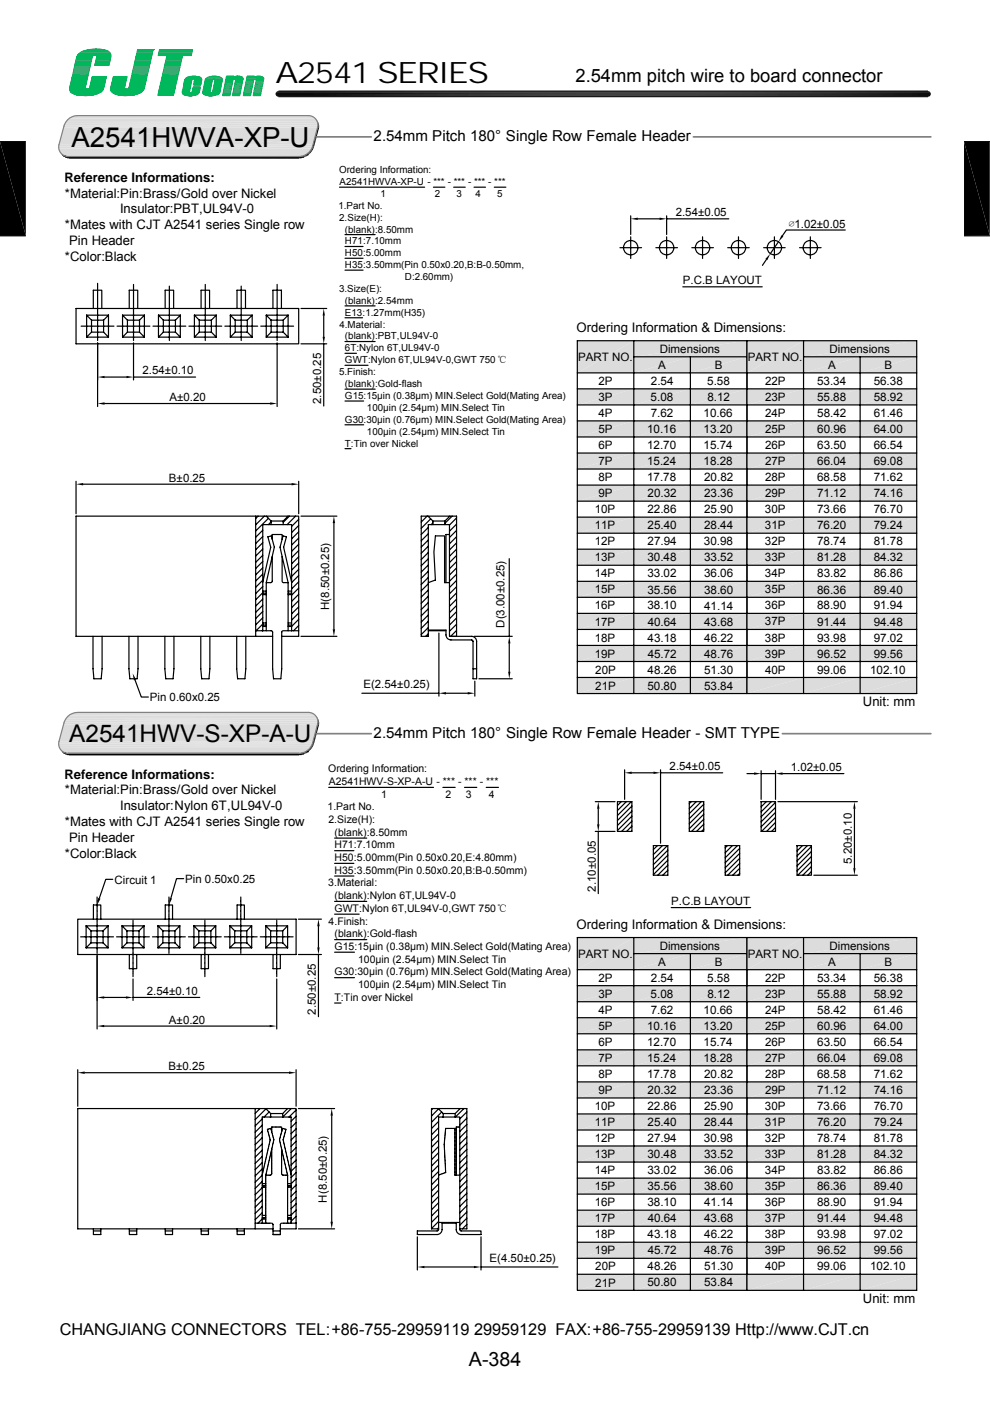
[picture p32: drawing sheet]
<svg xmlns="http://www.w3.org/2000/svg" width="210mm" height="297mm" viewBox="0 0 210 297" stroke-linecap="round" stroke-linejoin="round" font-family="sans-serif">
<defs><g id="words">
<text font-size="6.3" x="58.4" y="17.6">A2541 SERIES</text>
<text font-size="5.9" x="15.2" y="31.1">A2541HWVA-XP-U</text>
<text font-size="5.2" x="14.7" y="157.4">A2541HWV-S-XP-A-U</text>
<text font-size="4.2" x="99.5" y="289.5">A-384</text>
<text font-size="3.9" x="122" y="17.4">2.54mm pitch wire to board connector</text>
<text font-size="3.5" x="12.7" y="283">CHANGJIANG CONNECTORS TEL:+86-755-29959119 29959129 FAX:+86-755-29959139 Http://www.CJT.cn</text>
<g font-size="3.2">
<text x="79.2" y="29.8">2.54mm Pitch 180° Single Row Female Header</text>
<text x="79.2" y="156.4">2.54mm Pitch 180° Single Row Female Header - SMT TYPE</text>
</g>
<g font-size="2.8">
<text x="13.7" y="38.5">Reference Informations:</text>
<text x="13.8" y="41.9">*Material:Pin:Brass/Gold over Nickel</text>
<text x="25.5" y="45.3">Insulator:PBT,UL94V-0</text>
<text x="13.8" y="48.6">*Mates with CJT A2541 series Single row</text>
<text x="14.6" y="51.9">Pin Header</text>
<text x="13.8" y="55.3">*Color:Black</text>
<text x="122.3" y="70.4">Ordering Information &amp; Dimensions:</text>
<text x="183" y="149.7">Unit: mm</text>
<text x="13.7" y="165.1">Reference Informations:</text>
<text x="13.8" y="168.4">*Material:Pin:Brass/Gold over Nickel</text>
<text x="25.5" y="171.8">Insulator:Nylon 6T,UL94V-0</text>
<text x="13.8" y="175.2">*Mates with CJT A2541 series Single row</text>
<text x="14.6" y="178.5">Pin Header</text>
<text x="13.8" y="181.9">*Color:Black</text>
<text x="122.3" y="196.9">Ordering Information &amp; Dimensions:</text>
<text x="183" y="276.2">Unit: mm</text>
</g>
<g font-size="2.5">
<text x="122.6" y="76.5">PART NO.</text>
<text x="139.9" y="74.8">Dimensions</text>
<text x="158.6" y="76.5">PART NO.</text>
<text x="175.9" y="74.8">Dimensions</text>
<text x="126.9" y="81.6">2P</text>
<text x="138" y="81.6">2.54</text>
<text x="139.6" y="78.2">A</text>
<text x="150" y="81.6">5.58</text>
<text x="151.6" y="78.2">B</text>
<text x="162.3" y="81.6">22P</text>
<text x="173.3" y="81.6">53.34</text>
<text x="175.6" y="78.2">A</text>
<text x="185.3" y="81.6">56.38</text>
<text x="187.6" y="78.2">B</text>
<text x="126.9" y="85">3P</text>
<text x="127" y="88.4">4P</text>
<text x="138" y="85">5.08</text>
<text x="138" y="88.4">7.62</text>
<text x="149.2" y="88.4">10.66</text>
<text x="150" y="85">8.12</text>
<text x="162.3" y="85">23P</text>
<text x="162.3" y="88.4">24P</text>
<text x="173.3" y="85">55.88</text>
<text x="173.3" y="88.4">58.42</text>
<text x="185.3" y="88.4">61.46</text>
<text x="185.3" y="85">58.92</text>
<text x="126.9" y="91.8">5P</text>
<text x="126.9" y="95.2">6P</text>
<text x="137.2" y="91.8">10.16</text>
<text x="137.2" y="95.2">12.70</text>
<text x="149.2" y="91.8">13.20</text>
<text x="149.2" y="95.2">15.74</text>
<text x="162.3" y="91.8">25P</text>
<text x="162.3" y="95.2">26P</text>
<text x="173.3" y="91.8">60.96</text>
<text x="173.3" y="95.2">63.50</text>
<text x="185.3" y="91.8">64.00</text>
<text x="185.3" y="95.2">66.54</text>
<text x="126.9" y="98.6">7P</text>
<text x="137.2" y="98.6">15.24</text>
<text x="149.2" y="98.6">18.28</text>
<text x="162.3" y="98.6">27P</text>
<text x="173.3" y="98.6">66.04</text>
<text x="185.3" y="98.6">69.08</text>
<text x="126.9" y="102">8P</text>
<text x="126.9" y="105.4">9P</text>
<text x="137.2" y="102">17.78</text>
<text x="137.4" y="105.4">20.32</text>
<text x="149.3" y="105.4">23.36</text>
<text x="149.4" y="102">20.82</text>
<text x="162.3" y="102">28P</text>
<text x="162.3" y="105.4">29P</text>
<text x="173.3" y="102">68.58</text>
<text x="173.3" y="105.5">71.12</text>
<text x="185.3" y="105.4">74.16</text>
<text x="185.3" y="102">71.62</text>
<text x="126.2" y="108.8">10P</text>
<text x="126.2" y="112.2">11P</text>
<text x="137.3" y="108.8">22.86</text>
<text x="137.4" y="112.2">25.40</text>
<text x="149.3" y="108.8">25.90</text>
<text x="149.3" y="112.2">28.44</text>
<text x="162.2" y="108.8">30P</text>
<text x="162.2" y="112.2">31P</text>
<text x="173.3" y="108.8">73.66</text>
<text x="173.3" y="112.2">76.20</text>
<text x="185.3" y="108.8">76.70</text>
<text x="185.3" y="112.2">79.24</text>
<text x="126.2" y="115.6">12P</text>
<text x="126.2" y="119">13P</text>
<text x="137.3" y="119">30.48</text>
<text x="137.4" y="115.6">27.94</text>
<text x="149.3" y="115.6">30.98</text>
<text x="149.3" y="119">33.52</text>
<text x="162.2" y="115.6">32P</text>
<text x="162.2" y="119">33P</text>
<text x="173.3" y="115.6">78.74</text>
<text x="173.3" y="119">81.28</text>
<text x="185.3" y="115.6">81.78</text>
<text x="185.3" y="119">84.32</text>
<text x="126.2" y="122.4">14P</text>
<text x="126.2" y="125.8">15P</text>
<text x="137.3" y="122.4">33.02</text>
<text x="137.3" y="125.8">35.56</text>
<text x="149.3" y="122.4">36.06</text>
<text x="149.3" y="125.8">38.60</text>
<text x="162.2" y="122.4">34P</text>
<text x="162.2" y="125.8">35P</text>
<text x="173.3" y="125.8">86.36</text>
<text x="173.3" y="122.4">83.82</text>
<text x="185.3" y="125.8">89.40</text>
<text x="185.3" y="122.4">86.86</text>
<text x="126.2" y="129.2">16P</text>
<text x="137.3" y="129.2">38.10</text>
<text x="149.4" y="129.2">41.14</text>
<text x="162.2" y="129.2">36P</text>
<text x="173.3" y="129.2">88.90</text>
<text x="185.3" y="129.2">91.94</text>
<text x="126.2" y="132.6">17P</text>
<text x="126.2" y="136">18P</text>
<text x="137.4" y="136">43.18</text>
<text x="137.4" y="132.6">40.64</text>
<text x="149.4" y="132.6">43.68</text>
<text x="149.4" y="136">46.22</text>
<text x="162.2" y="132.6">37P</text>
<text x="162.2" y="136">38P</text>
<text x="173.3" y="132.6">91.44</text>
<text x="173.3" y="136">93.98</text>
<text x="185.3" y="132.6">94.48</text>
<text x="185.3" y="136">97.02</text>
<text x="126.2" y="139.4">19P</text>
<text x="126.3" y="142.8">20P</text>
<text x="137.4" y="142.8">48.26</text>
<text x="137.4" y="139.4">45.72</text>
<text x="149.3" y="142.8">51.30</text>
<text x="149.4" y="139.4">48.76</text>
<text x="162.2" y="139.4">39P</text>
<text x="162.3" y="142.8">40P</text>
<text x="173.3" y="142.8">99.06</text>
<text x="173.3" y="139.4">96.52</text>
<text x="184.6" y="142.8">102.10</text>
<text x="185.3" y="139.4">99.56</text>
<text x="126.3" y="146.2">21P</text>
<text x="137.3" y="146.2">50.80</text>
<text x="149.3" y="146.2">53.84</text>
<text x="122.6" y="203.1">PART NO.</text>
<text x="139.9" y="201.4">Dimensions</text>
<text x="158.6" y="203.1">PART NO.</text>
<text x="175.9" y="201.4">Dimensions</text>
<text x="126.9" y="208.2">2P</text>
<text x="138" y="208.2">2.54</text>
<text x="139.6" y="204.8">A</text>
<text x="150" y="208.2">5.58</text>
<text x="151.6" y="204.8">B</text>
<text x="162.3" y="208.2">22P</text>
<text x="173.3" y="208.2">53.34</text>
<text x="175.6" y="204.8">A</text>
<text x="185.3" y="208.2">56.38</text>
<text x="187.6" y="204.8">B</text>
<text x="126.9" y="211.6">3P</text>
<text x="127" y="215">4P</text>
<text x="138" y="211.6">5.08</text>
<text x="138" y="215">7.62</text>
<text x="149.2" y="215">10.66</text>
<text x="150" y="211.6">8.12</text>
<text x="162.3" y="211.6">23P</text>
<text x="162.3" y="215">24P</text>
<text x="173.3" y="211.6">55.88</text>
<text x="173.3" y="215">58.42</text>
<text x="185.3" y="215">61.46</text>
<text x="185.3" y="211.6">58.92</text>
<text x="126.9" y="218.4">5P</text>
<text x="126.9" y="221.8">6P</text>
<text x="137.2" y="218.4">10.16</text>
<text x="137.2" y="221.8">12.70</text>
<text x="149.2" y="218.4">13.20</text>
<text x="149.2" y="221.8">15.74</text>
<text x="162.3" y="218.4">25P</text>
<text x="162.3" y="221.8">26P</text>
<text x="173.3" y="218.4">60.96</text>
<text x="173.3" y="221.8">63.50</text>
<text x="185.3" y="218.4">64.00</text>
<text x="185.3" y="221.8">66.54</text>
<text x="126.9" y="225.2">7P</text>
<text x="137.2" y="225.2">15.24</text>
<text x="149.2" y="225.2">18.28</text>
<text x="162.3" y="225.2">27P</text>
<text x="173.3" y="225.2">66.04</text>
<text x="185.3" y="225.2">69.08</text>
<text x="126.9" y="228.6">8P</text>
<text x="126.9" y="232">9P</text>
<text x="137.2" y="228.6">17.78</text>
<text x="137.4" y="232">20.32</text>
<text x="149.3" y="232">23.36</text>
<text x="149.4" y="228.6">20.82</text>
<text x="162.3" y="228.6">28P</text>
<text x="162.3" y="232">29P</text>
<text x="173.3" y="228.6">68.58</text>
<text x="173.3" y="232">71.12</text>
<text x="185.3" y="232">74.16</text>
<text x="185.3" y="228.6">71.62</text>
<text x="126.2" y="235.4">10P</text>
<text x="126.2" y="238.8">11P</text>
<text x="137.3" y="235.4">22.86</text>
<text x="137.4" y="238.8">25.40</text>
<text x="149.3" y="235.4">25.90</text>
<text x="149.3" y="238.8">28.44</text>
<text x="162.2" y="235.4">30P</text>
<text x="162.2" y="238.8">31P</text>
<text x="173.3" y="235.4">73.66</text>
<text x="173.3" y="238.8">76.20</text>
<text x="185.3" y="235.4">76.70</text>
<text x="185.3" y="238.8">79.24</text>
<text x="126.2" y="242.2">12P</text>
<text x="126.2" y="245.6">13P</text>
<text x="137.3" y="245.6">30.48</text>
<text x="137.4" y="242.2">27.94</text>
<text x="149.3" y="242.2">30.98</text>
<text x="149.3" y="245.6">33.52</text>
<text x="162.2" y="242.1">32P</text>
<text x="162.2" y="245.6">33P</text>
<text x="173.3" y="242.2">78.74</text>
<text x="173.3" y="245.6">81.28</text>
<text x="185.3" y="242.2">81.78</text>
<text x="185.3" y="245.6">84.32</text>
<text x="126.2" y="249">14P</text>
<text x="137.3" y="249">33.02</text>
<text x="149.3" y="249">36.06</text>
<text x="162.2" y="249">34P</text>
<text x="173.3" y="249">83.82</text>
<text x="185.3" y="249">86.86</text>
<text x="126.2" y="252.3">15P</text>
<text x="126.2" y="255.8">16P</text>
<text x="137.3" y="252.4">35.56</text>
<text x="137.3" y="255.8">38.10</text>
<text x="149.3" y="252.4">38.60</text>
<text x="149.4" y="255.8">41.14</text>
<text x="162.2" y="252.3">35P</text>
<text x="162.2" y="255.8">36P</text>
<text x="173.3" y="252.4">86.36</text>
<text x="173.3" y="255.8">88.90</text>
<text x="185.3" y="252.4">89.40</text>
<text x="185.3" y="255.8">91.94</text>
<text x="126.2" y="259.2">17P</text>
<text x="126.2" y="262.6">18P</text>
<text x="137.4" y="262.6">43.18</text>
<text x="137.4" y="259.2">40.64</text>
<text x="149.4" y="259.2">43.68</text>
<text x="149.4" y="262.6">46.22</text>
<text x="162.2" y="259.1">37P</text>
<text x="162.2" y="262.6">38P</text>
<text x="173.3" y="259.2">91.44</text>
<text x="173.3" y="262.6">93.98</text>
<text x="185.3" y="259.2">94.48</text>
<text x="185.3" y="262.6">97.02</text>
<text x="126.2" y="266">19P</text>
<text x="126.3" y="269.3">20P</text>
<text x="137.4" y="269.4">48.26</text>
<text x="137.4" y="266">45.72</text>
<text x="149.3" y="269.4">51.30</text>
<text x="149.4" y="266">48.76</text>
<text x="162.2" y="266">39P</text>
<text x="162.3" y="269.3">40P</text>
<text x="173.3" y="269.4">99.06</text>
<text x="173.3" y="266">96.52</text>
<text x="184.6" y="269.4">102.10</text>
<text x="185.3" y="266">99.56</text>
<text x="126.3" y="272.8">21P</text>
<text x="137.3" y="272.8">50.80</text>
<text x="149.3" y="272.8">53.84</text>
</g>
<g font-size="2.4">
<text x="143.3" y="45.9">2.54±0.05</text>
<text x="167.3" y="48.2">∅1.02±0.05</text>
<text x="144.8" y="60.3">P.C.B LAYOUT</text>
<text x="30.2" y="79.4">2.54±0.10</text>
<text x="35.9" y="85">A±0.20</text>
<text x="68.1" y="85.7" transform="rotate(-90 68.1 85.7)">2.50±0.25</text>
<text x="35.8" y="102.1">B±0.25</text>
<text x="69.8" y="129.3" transform="rotate(-90 69.8 129.3)">H(8.50±0.25)</text>
<text x="107" y="133.1" transform="rotate(-90 107 133.1)">D(3.00±0.25)</text>
<text x="31.8" y="148.7">Pin 0.60x0.25</text>
<text x="77.1" y="146">E(2.54±0.25)</text>
<text x="142" y="163.3">2.54±0.05</text>
<text x="167.7" y="163.5">1.02±0.05</text>
<text x="180.7" y="183.2" transform="rotate(-90 180.7 183.2)">5.20±0.10</text>
<text x="24.3" y="187.3">Circuit 1</text>
<text x="39.3" y="187.2">Pin 0.50x0.25</text>
<text x="126.4" y="189" transform="rotate(-90 126.4 189)">2.10±0.05</text>
<text x="142.4" y="191.9">P.C.B LAYOUT</text>
<text x="31.1" y="210.9">2.54±0.10</text>
<text x="67" y="215.1" transform="rotate(-90 67 215.1)">2.50±0.25</text>
<text x="35.8" y="217">A±0.20</text>
<text x="35.7" y="226.9">B±0.25</text>
<text x="69.3" y="255" transform="rotate(-90 69.3 255)">H(8.50±0.25)</text>
<text x="103.8" y="267.6">E(4.50±0.25)</text>
</g>
<g font-size="2.2">
<text x="69.6" y="163.8">Ordering Information:</text>
<text x="69.7" y="166.5">A2541HWV-S-XP-A-U - *** - *** - ***</text>
<text x="69.5" y="171.8">1.Part No.</text>
<text x="80.9" y="169.1">1</text>
<text x="94.5" y="169.1">2</text>
<text x="98.8" y="169.1">3</text>
<text x="103.7" y="169.1">4</text>
<text x="69.7" y="174.5">2.Size(H):</text>
<text x="71" y="177.2">(blank):8.50mm</text>
<text x="71" y="179.9">H71:7.10mm</text>
<text x="71" y="182.6">H50:5.00mm(Pin 0.50x0.20,E:4.80mm)</text>
<text x="71" y="185.3">H35:3.50mm(Pin 0.50x0.20,B:B-0.50mm)</text>
<text x="69.6" y="187.9">3.Material:</text>
<text x="71" y="190.6">(blank):Nylon 6T,UL94V-0</text>
<text x="69.7" y="196">4.Finish:</text>
<text x="71" y="193.3">GWT:Nylon 6T,UL94V-0,GWT 750℃</text>
<text x="71" y="198.7">(blank):Gold-flash</text>
<text x="71" y="201.4">G15:15μin (0.38μm) MIN.Select Gold(Mating Area)</text>
<text x="71" y="206.8">G30:30μin (0.76μm) MIN.Select Gold(Mating Area)</text>
<text x="75.9" y="204.1">100μin (2.54μm) MIN.Select Tin</text>
<text x="75.9" y="209.5">100μin (2.54μm) MIN.Select Tin</text>
<text x="71" y="212.2">T:Tin over Nickel</text>
</g>
<g font-size="2.1">
<text x="71.9" y="36.7">Ordering Information:</text>
<text x="72" y="39.2">A2541HWVA-XP-U - *** - *** - *** - ***</text>
<text x="80.7" y="41.7">1</text>
<text x="92.2" y="41.7">2</text>
<text x="96.8" y="41.7">3</text>
<text x="100.9" y="41.7">4</text>
<text x="105.5" y="41.7">5</text>
<text x="71.8" y="44.3">1.Part No.</text>
<text x="71.9" y="46.8">2.Size(H):</text>
<text x="73.2" y="49.3">(blank):8.50mm</text>
<text x="73.2" y="51.8">H71:7.10mm</text>
<text x="73.2" y="54.3">H50:5.00mm</text>
<text x="73.2" y="56.8">H35:3.50mm(Pin 0.50x0.20,B:B-0.50mm,</text>
<text x="85.9" y="59.4">D:2.60mm)</text>
<text x="71.9" y="61.9">3.Size(E):</text>
<text x="73.2" y="64.4">(blank):2.54mm</text>
<text x="72" y="69.4">4.Material:</text>
<text x="73.2" y="66.9">E13:1.27mm(H35)</text>
<text x="73.2" y="72">(blank):PBT,UL94V-0</text>
<text x="73.2" y="74.5">6T:Nylon 6T,UL94V-0</text>
<text x="73.2" y="77">GWT:Nylon 6T,UL94V-0,GWT 750℃</text>
<text x="71.9" y="79.5">5.Finish:</text>
<text x="73.2" y="82.1">(blank):Gold-flash</text>
<text x="73.2" y="84.6">G15:15μin (0.38μm) MIN.Select Gold(Mating Area)</text>
<text x="73.2" y="89.6">G30:30μin (0.76μm) MIN.Select Gold(Mating Area)</text>
<text x="77.8" y="87.1">100μin (2.54μm) MIN.Select Tin</text>
<text x="73.2" y="94.7">T:Tin over Nickel</text>
<text x="77.8" y="92.2">100μin (2.54μm) MIN.Select Tin</text>
</g>
</g></defs>
<path d="M13.6 26.7h53.8M13.7 26.2h53.7M14 25.8h53.3M14.3 25.5h52.8M14.6 25.1h52.3M15 24.9h51.6M15.1 24.8h51.5M15.5 24.7h50.7M15.5 24.6h50.7M16 24.5h49.8M16.5 24.5h48.9" fill="none" stroke="#dcdcdc" stroke-width=".21"/>
<path d="M14.6 25h52.3" fill="none" stroke="#dcdcdc" stroke-width=".25"/>
<path d="M14.3 25.3h52.8" fill="none" stroke="#dcdcdc" stroke-width=".32"/>
<path d="M13.6 26.4h53.8M14 25.6h53.3" fill="none" stroke="#dcdcdc" stroke-width=".36"/>
<path d="M13.8 26h53.6" fill="none" stroke="#dcdcdc" stroke-width=".38"/>
<path d="M13.5 26.9h53.9" fill="none" stroke="#dcdcdc" stroke-width=".3"/>
<g fill="#dcdcdc">
<path d="M13.5 27l52.9 3.7h-53.9z"/>
<path d="M13.5 27h53.9l-1 3.7z"/>
</g>
<path d="M12.5 30.8h53.9M13.5 153.4h53.9" fill="none" stroke="#dcdcdc" stroke-width=".3"/>
<g fill="none" stroke="#dcdcdc" stroke-width=".21">
<path d="M12.4 31h53.9M12.5 31.5h53.6M12.6 31.9h53.3M12.7 32.2h52.9M13 32.6h52.2M13.3 32.8h51.5M13.3 32.9h51.5M13.7 33h50.7M13.7 33.1h50.7M14.1 33.1h49.8M14.1 33.2h49.8M13.6 153.2h53.8"/>
<path d="M13.7 152.8h53.7M14 152.4h53.3M14.3 152h52.8M14.6 151.7h52.3M15 151.4h51.6M15.1 151.3h51.5M15.5 151.2h50.7M16 151.1h49.8"/>
</g>
<path d="M12.4 31.3h53.9M13.6 153h53.8M14 152.2h53.3" fill="none" stroke="#dcdcdc" stroke-width=".36"/>
<path d="M12.5 31.7h53.6M12.6 32h53.3M13.8 152.6h53.6" fill="none" stroke="#dcdcdc" stroke-width=".38"/>
<path d="M12.7 32.4h52.9M14.3 151.8h52.8" fill="none" stroke="#dcdcdc" stroke-width=".32"/>
<path d="M13 32.7h52.2" fill="none" stroke="#dcdcdc" stroke-width=".28"/>
<path d="M14.6 151.5h52.3" fill="none" stroke="#dcdcdc" stroke-width=".25"/>
<g fill="#dcdcdc">
<path d="M13.5 153.6l52.9 3.6h-53.9z"/>
<path d="M13.5 153.6h53.9l-1 3.6z"/>
</g>
<path d="M12.5 157.4h53.9" fill="none" stroke="#dcdcdc" stroke-width=".3"/>
<path d="M12.4 157.6h53.9M12.5 158h53.6M12.6 158.4h53.3M12.7 158.8h52.9M13 159.1h52.2M13.3 159.4h51.5M13.3 159.5h51.5M13.7 159.6h50.7M14.1 159.7h49.8" fill="none" stroke="#dcdcdc" stroke-width=".21"/>
<path d="M12.4 157.8h53.9M12.6 158.6h53.3" fill="none" stroke="#dcdcdc" stroke-width=".36"/>
<path d="M12.5 158.2h53.6" fill="none" stroke="#dcdcdc" stroke-width=".38"/>
<path d="M12.7 158.9h52.9" fill="none" stroke="#dcdcdc" stroke-width=".32"/>
<path d="M13 159.2h52.2" fill="none" stroke="#dcdcdc" stroke-width=".28"/>
<path d="M14.3 152l.8-.6 1.4-.4h48.9a2 2 0 0 1 2 2.6l-1.1 3.9a3.1 3.1 0 0 1-2.9 2.2h-48.9a2.02 2.02 0 0 1-2-2.5l1.1-3.9z" fill="none" stroke="#808080" stroke-width=".25"/>
<g fill="#000">
<path d="M0 30l5.5 20h-5.5zM0 30h5.5v20zM204.5 30l5.4 19.9-5.4 .1zM204.5 30h5.4v19.9zM12.9 159l.1 .1zM13 159.1l.2 .2zM13.1 159.3l.2 .1zM13.2 159.4h.1zM13.2 159.4l.4 .1zM13.4 159.5l.3 .1zM13.4 159.6h.5zM13.5 159.6l.5 .1z"/>
<path d="M13.5 159.7h.5zM13.5 159.7h.6zM13.5 159.7h1zM63.4 159.7h1.4zM63.9 159.7h1zM64 159.7h1zM64 159.6l1 .1zM64 159.6h1zM64.4 159.6h.7zM64.4 159.5h.8zM64.4 159.5l.4-.1 .4 .1zM64.8 159.4h.6l-.2 .1z"/>
<path d="M64.8 159.4h.6zM64.9 159.3h.6zM64.9 159.3l.3-.2 .3 .2zM65.2 159.1h.5l-.2 .2zM65.3 159h.5zM65.2 159.1h.5zM65.3 159l.3-.2 .2 .2zM65.6 158.8h.4l-.2 .2zM65.8 158.6l.2 .2h-.4zM65.8 158.6h.4l-.2 .2zM65.9 158.4l.3 .2h-.4zM65.9 158.4h.4l-.1 .2z"/>
<path d="M66.1 158.1l.2 .3h-.4zM66.1 158.1h.3l-.1 .3zM66.1 158l.3 .1h-.3zM66.1 158h.4l-.1 .1zM66.3 157.6l.2 .4h-.4zM66.3 157.6h.3l-.1 .4zM66.3 157.5l.3 .1zM66.3 157.5h.4zM67.1 151.9l.2 .3zM67.2 152.2l.2 .1zM67.3 152.3l.2 .2h-.1zM67.3 152.3l.2 .2z"/>
<path d="M67.3 153.6l-.6 3.9h-.4zM67.3 153.6h.4l-1 3.9zM67.4 152.5l.2 .2h-.2zM67.4 152.5l.2 .2zM67.4 153.6h.3zM67.4 152.7l.2 .2h-.2zM67.4 152.7h.2v.2zM67.4 152.9l.3 .2h-.3zM67.4 152.9h.2l.1 .2zM67.4 153.3l.3 .3h-.3zM67.4 153.3h.3v.3zM67.4 153.1l.3 .2h-.3z"/>
<path d="M67.4 153.1h.3v.2z"/>
</g>
<path d="M0 30h5.5M204.5 30h5.4M0 50h5.5M204.5 50h5.4M13.6 159.8h51.2M13.8 159.9h50.7M13.9 159.9h50.6M14.2 160h49.8M14.5 159.7h48.9M14.3 160h49.6" fill="none" stroke="#000" stroke-width=".21"/>
<path d="M67.1 155.6h11.7M165.9 155.6h31.5" fill="none" stroke="#808080" stroke-width=".36"/>
<g fill="#00b85c">
<path d="M20 10.4h.9z"/>
<path d="M19.6 10.4h1.7z"/>
<path d="M20 10.4h1.3z"/>
<path d="M19.6 10.5h1.7z"/>
<path d="M19.6 10.4l1.7 .1z"/>
</g>
<path d="M19 10.5h2.8M19.2 10.5h2.4" fill="none" stroke="#00b85c" stroke-width=".21"/>
<g fill="#00b85c">
<path d="M29.4 10.5h.2z"/>
<path d="M29.6 10.5h.1z"/>
<path d="M29.7 10.5h.3z"/>
<path d="M30 10.5h.2z"/>
<path d="M30.2 10.5h.6z"/>
<path d="M30.8 10.5h.7z"/>
<path d="M31.5 10.5h.2z"/>
<path d="M31.7 10.5h.3z"/>
<path d="M32 10.5h.2z"/>
<path d="M32.2 10.5h.2z"/>
<path d="M34.1 10.5h.1z"/>
<path d="M34.2 10.5h.1z"/>
<path d="M34.3 10.5h.2z"/>
<path d="M34.5 10.5h.2z"/>
<path d="M34.7 10.5h.2z"/>
<path d="M34.9 10.5h.4z"/>
<path d="M35.3 10.5h.5z"/>
<path d="M35.8 10.5h.6z"/>
<path d="M36.4 10.5h1.1z"/>
<path d="M37.5 10.5h.6z"/>
<path d="M38.1 10.5h.5z"/>
<path d="M38.6 10.5h.6z"/>
<path d="M39.2 10.5h.4z"/>
<path d="M39.6 10.5h.4z"/>
<path d="M40 10.5h.2z"/>
<path d="M40.2 10.5h.2z"/>
<path d="M40.4 10.5h.1z"/>
<path d="M40.5 10.5h.2z"/>
</g>
<g fill="none" stroke="#00b85c" stroke-width=".21">
<path d="M16.5 11.7h7M16.5 11.6h7M16.6 11.5h6.9M16.6 11.4h6.9M16.7 11.4h6.8M16.8 11.3h6.6M16.9 11.2h6.5M17 11.1h6.3M17.1 11.1h6.2M17.1 11h6.1M17.2 11h6M17.4 10.9h5.7"/>
<path d="M17.5 10.9h5.5M17.6 10.8h5.3M17.8 10.8h5M17.9 10.7h4.8M18.1 10.7h4.5M18.4 10.6h3.9M18.6 10.6h3.6M18.8 10.5h3.2M20 11.7l-3.6 .1M20.3 11.7h3.2M23.5 11.7h-7.1M28.9 11.7h3.3"/>
<path d="M28.9 11.6h3.4M29 11.4h3.3M29 11.5h3.3M29 11.3h3.3M29 11.2h3.3M29.1 11.1h3.3M29.1 10.9h3.3M29.1 10.8h3.3M29.1 10.7h3.3M29.2 10.5h3.3M29.2 10.6h3.3M32.3 11.5h-3.3"/>
<path d="M32.3 11.3l-3.3 .1M32.4 11.1h-3.4M32.4 11h-3.3M32.4 10.8l-3.3 .1M32.4 10.7l-3.3 .1M32.5 10.6l-3.4 .1M33.6 11.7h7M33.6 11.6h7M33.6 11.4h7.1M33.6 11.5h7M33.7 11.3h7M33.7 11.2h7"/>
<path d="M33.7 11.1h7M33.7 11h7M33.8 10.8h7M33.8 10.7h7M33.8 10.6h7M33.8 10.5h7.1M40.6 11.7l-7.1 .1M40.6 11.5h-7M40.7 11.3l-7.1 .1M40.7 11.2h-7M40.7 11h-7M40.8 10.9h-7.1"/>
<path d="M40.8 10.7l-7 .1M40.8 10.6l-7 .1M40.9 10.5l-7.1 .1"/>
</g>
<g fill="#00b85c">
<path d="M33.8 11.8h.3z"/>
<path d="M34.1 11.8h.5z"/>
<path d="M34.6 11.8h.3z"/>
<path d="M34.9 11.8h.3z"/>
<path d="M39 11.8h.1z"/>
<path d="M39.1 11.8h.3z"/>
<path d="M39.4 11.8h.6z"/>
<path d="M40 11.8h.2z"/>
<path d="M40.2 11.8h.2z"/>
</g>
<g fill="none" stroke="#00b85c" stroke-width=".21">
<path d="M15.9 13.8h3.3M15.9 13.9h3.3M15.9 13.7h3.3M15.9 13.6h3.3M15.9 13.5h3.4M16 13.4h3.3M16 13.3h3.3M16 13.2h3.3M16 13.1h3.3M16 13h3.4M16.1 12.9h3.3M16.1 12.7h3.3"/>
<path d="M16.1 12.8h3.3M16.1 12.6h3.4M16.1 12.7h3.4M16.2 12.5h3.3M16.2 12.6h3.3M16.2 12.4h3.3M16.2 12.3h3.3M16.2 12.2h3.4M16.2 12.2h3.3M16.3 12.1h3.3M16.3 12h3.3M16.3 11.9h3.3"/>
<path d="M19.2 13.8h-3.3M19.2 13.6h-3.3M19.4 12.8h-3.3M19.6 12.1h-3.3M19.6 12l-3.3 .1M19.7 11.9h-3.4M19.7 11.8h-3.3M19.9 11.8h-3.5M20.1 13.8h3M20.1 13.7h3.1M20.2 13.6h3M20.2 13.5h3"/>
<path d="M20.2 13.4h3M20.2 13.3h3M20.2 13.2h3.1M20.3 13.1h3M20.3 13h3M20.3 12.9h3M20.3 12.8h3M20.3 12.7h3.1M20.4 12.5h3M20.4 12.6h3M20.4 11.8h3.1M20.4 12.4h3"/>
<path d="M20.4 12.3h3.1M20.5 12.2h3M20.5 12.1h3M20.5 11.9h3M20.5 12h3M23.1 13.9h-3M23.1 13.8h-3M23.2 13.7h-3.1M23.2 13.4h-3M23.3 13h-3M23.4 12.7h-3M23.4 12.6h-3"/>
<path d="M23.5 12.4h-3.1M23.5 12.3h-3.1M23.5 12.1l-3 .1M23.5 12h-3M28.4 13.8h3.3M28.4 13.9h3.3M28.4 13.7h3.4M28.5 13.6h3.3M28.5 13.5h3.3M28.5 13.4h3.3M28.5 13.3h3.4M28.5 13.4h3.4"/>
<path d="M28.6 13.2h3.3M28.6 13.3h3.3M28.6 13.1h3.3M28.6 13h3.3M28.6 12.9h3.4M28.7 12.7h3.3M28.7 12.8h3.3M28.7 12.6h3.3M28.7 12.5h3.3M28.7 12.4h3.4M28.8 12.3h3.3M28.8 12.2h3.3"/>
<path d="M28.8 12h3.4M28.9 11.9h3.3M28.9 11.8h3.3M31.8 13.7h-3.4M31.8 13.6h-3.3M32 12.8h-3.4M32 12.6h-3.3M32.1 12.3h-3.3M32.1 12.1l-3.3 .1M32.2 12.1h-3.4M32.2 12h-3.3M32.2 11.9h-3.3"/>
<path d="M32.2 11.8h-3.3M34.9 13.8h3.3M34.9 13.9h3.3M34.9 13.7h3.4M35 13.7h3.3M35 13.6h3.3M35 13.5h3.3M35 13.4h3.4M35.1 13.3h3.3M35.1 13.2h3.3M35.1 13.1h3.3M35.1 13h3.4"/>
<path d="M35.1 12.9h3.4M35.2 12.7h3.3M35.2 12.8h3.3M35.2 12.6h3.3M35.2 12.5h3.4M35.2 12.4h3.4M35.3 12.3h3.3M35.3 12.4h3.3M35.3 12.2h3.3M35.3 12h3.4M35.4 11.9h3.3M35.4 11.8h3.3"/>
<path d="M38.3 13.8h-3.4M38.3 13.6h-3.3M38.4 13.4h-3.4M38.4 13h-3.3M38.5 12.8h-3.3M38.5 12.7h-3.3M38.5 12.6h-3.3M38.6 12.3h-3.3M38.6 12.2h-3.3M38.7 12.1h-3.4M38.7 11.8h-3.3"/>
</g>
<g fill="#00b85c">
<path d="M20.2 13.9h.2z"/>
<path d="M20.4 13.9h.2z"/>
<path d="M20.6 13.9h.2z"/>
<path d="M20.8 13.9h.2z"/>
<path d="M21 13.9h.6z"/>
<path d="M21.6 13.9h.4z"/>
<path d="M22 13.9h.4z"/>
<path d="M22.4 13.9h.2z"/>
<path d="M22.6 13.9h.1z"/>
<path d="M22.7 13.9h.2z"/>
<path d="M22.9 13.9h.1z"/>
</g>
<g fill="none" stroke="#00b85c" stroke-width=".21">
<path d="M15.4 16h3.3M15.5 15.5h3.3M15.5 15.4h3.3M15.5 15.2h3.4M15.5 15.3h3.3M15.6 15.1h3.3M15.6 14.9h3.3M15.6 14.8h3.4M15.7 14.6h3.3M15.7 14.5h3.3M15.7 14.4h3.4M15.8 14.2h3.3"/>
<path d="M15.8 14.3h3.3M15.8 14.1h3.3M15.8 13.9h3.4M18.7 15.9l-3.3 .1M27.9 16h3.3M28 15.5h3.4M28.1 15.4h3.3M28.1 15.3h3.3M28.1 15.2h3.3M28.1 15.1h3.4M28.2 14.9h3.3M28.2 14.8h3.3"/>
<path d="M28.2 14.6h3.4M28.3 14.5h3.3M28.3 14.4h3.3M28.3 14.3h3.3M28.3 14.2h3.4M28.4 14.1h3.3M28.4 13.9h3.3M31.3 15.9l-3.4 .1M34.4 16h3.4M34.5 15.5h3.4M34.6 15.4h3.3M34.6 15.2h3.4"/>
<path d="M34.6 15.3h3.3M34.6 15.1h3.4M34.7 14.9h3.3M34.7 14.8h3.4M34.7 14.6h3.4M34.8 14.5h3.3M34.8 14.4h3.3M34.8 14.2h3.4M34.8 14.3h3.4M34.9 14.1h3.3M34.9 13.9h3.3M37.8 15.9l-3.4 .1"/>
</g>
<path d="M15.4 15.7h3.4M28 15.7h3.3M34.5 15.7h3.3" fill="none" stroke="#00b85c" stroke-width=".34"/>
<path d="M15.3 16.2h3.4M27.9 16.2h3.3M34.4 16.2h3.4" fill="none" stroke="#00b85c" stroke-width=".3"/>
<g fill="#00b85c">
<path d="M19.8 16.3h.1z"/>
<path d="M19.9 16.3h.2z"/>
<path d="M20.1 16.3h.1z"/>
<path d="M20.2 16.3h.4z"/>
<path d="M20.6 16.3h.4z"/>
<path d="M21 16.3h.6z"/>
<path d="M21.6 16.3h.3z"/>
<path d="M21.9 16.3h.2z"/>
<path d="M22.1 16.3h.2z"/>
<path d="M22.3 16.3h.1z"/>
<path d="M24.3 16.3h.1z"/>
<path d="M24.4 16.3h.1z"/>
<path d="M24.5 16.3h.2z"/>
<path d="M24.7 16.3h.4z"/>
<path d="M25.1 16.3h.4z"/>
<path d="M25.5 16.3h.5z"/>
<path d="M26 16.3h.3z"/>
<path d="M26.3 16.3h.2z"/>
<path d="M26.5 16.3h.2z"/>
<path d="M26.7 16.3h.1z"/>
</g>
<g fill="none" stroke="#00b85c" stroke-width=".21">
<path d="M14.8 18.6h3.3M14.8 18.8h3.3M14.8 18.9h3.5M14.8 18.9h7.1M14.8 19h7.1M14.8 19.1h7.1M14.8 18.5h3.3M14.8 19.1h7M14.8 18.3h3.4M14.8 19.3h6.9M14.9 18.2h3.3M14.9 19.3h6.8"/>
<path d="M14.9 18.1h3.3M14.9 18h3.3M14.9 19.4h6.7M14.9 17.9h3.3M15 17.7h3.3M15 17.8h3.3M15 17.6h3.3M15 19.5h6.4M15 19.6h6.4M15 17.4h3.4M15 17.5h3.4M15 17.5h3.3"/>
<path d="M15 17.3h3.4M15.1 17.3h3.3M15.1 17.2h3.3M15.1 19.6h6.2M15.1 17.1h3.3M15.1 17h3.4M15.2 16.9h3.3M15.2 17h3.3M15.2 19.7h6M15.2 16.8h3.3M15.2 16.7h3.3M15.2 16.6h3.4"/>
<path d="M15.2 19.7h5.9M15.2 16.5h3.4M15.3 16.4h3.3M15.3 16.5h3.3M15.3 16.3h3.3M15.3 19.8h5.7M15.4 19.8h5.4M15.5 19.9h5.2M15.7 20h4.7M18.1 18.7h-3.3M18.1 18.6h-3.3M18.1 18.5h-3.3"/>
<path d="M18.1 18.4h-3.3M18.2 18.2h-3.3M18.2 18.1l-3.3 .1M18.3 17.8l-3.4 .1M18.6 16.4h-3.3M18.9 18.8h3.1M19 18.7h3M19 18.5h3.1M19 18.6h3.1M19 18.4h3.1M19.1 18.2h3M19.1 18h3.1"/>
<path d="M19.1 18.1h3.1M19.2 17.8h3M19.2 17.7h3M19.3 17.4h3M19.3 17.5h3M19.3 17.3h3M19.3 17.2h3.1M19.3 17.1h3.1M19.4 17h3M19.4 17.1h3M19.4 16.9h3M19.4 16.8h3"/>
<path d="M19.4 16.7h3.1M19.4 16.8h3.1M19.5 16.6h3M19.5 16.7h3M19.5 16.5h3M19.5 16.4h3M19.5 16.3h3.1M20.4 19.9h-4.7M21.5 19.5h-6.5M21.8 19.2h-7M21.9 19.1h-7.1M22 18.9h-3.3"/>
<path d="M22 18.8h-3.2M22 18.7h-3M22 18.6h-3M22.1 18.4l-3.1 .1M22.1 18.3l-3 .1M22.1 18.3h-3M22.1 18.1l-3 .1M22.2 18h-3M22.2 17.9h-3M22.3 17.6h-3.1M22.3 17.5h-3M22.4 17h-3"/>
<path d="M22.6 16.3h-3.1M23.4 18.9h7.1M23.5 18.8h2.9M23.5 18.8h3M23.5 18.9h3.1M23.5 19h7M23.5 19.1h7M23.5 18.7h2.9M23.5 19.1h6.9M23.5 19.2h6.9M23.5 18.6h2.9M23.5 19.3h6.8"/>
<path d="M23.5 18.5h2.9M23.5 18.4h3M23.5 19.3h6.7M23.6 18.3h2.9M23.6 18.2h2.9M23.6 19.4h6.6M23.6 18.1h2.9M23.6 18h3M23.6 17.9h3M23.7 17.8h2.9M23.7 17.7h2.9M23.7 19.5h6.3"/>
<path d="M23.7 19.6h6.3M23.7 17.4h3M23.7 17.5h3M23.8 17.3h2.9M23.8 17.2h2.9M23.8 17.2h3M23.8 17.1h3M23.9 17h2.9M23.9 19.7h5.9M23.9 16.9h2.9M23.9 16.8h2.9M23.9 16.7h3"/>
<path d="M23.9 16.6h3M23.9 19.7h5.8M24 16.5h2.9M24 16.4h2.9M24 16.3h2.9M24 19.8h5.6M24.2 19.8h5.3M24.3 19.9h5.1M24.5 20h4.6M26.4 18.6l-2.9 .1M26.4 18.6h-2.9M26.5 18.4l-3 .1"/>
<path d="M26.5 18.3h-2.9M26.5 18.2h-2.9M26.6 17.6h-2.9M26.7 17.5h-3M26.8 17.1h-3M26.9 16.3h-2.9M27.3 18.6h3.3M27.3 18.5h3.4M27.4 18.4h3.3M27.4 18.3h3.3M27.4 18.2h3.4M27.5 18.1h3.3"/>
<path d="M27.5 18h3.3M27.5 17.8h3.3M27.5 17.7h3.4M27.6 17.6h3.3M27.6 17.5h3.3M27.6 17.4h3.3M27.6 17.3h3.3M27.6 17.2h3.4M27.7 17.2h3.3M27.7 17.1h3.3M27.7 17h3.3M27.7 16.9h3.4"/>
<path d="M27.7 16.8h3.4M27.8 16.7h3.3M27.8 16.6h3.3M27.8 16.5h3.3M27.8 16.4h3.4M27.9 16.4h3.3M27.9 16.3h3.3M29.2 19.9h-4.8M29.9 19.6h-6.1M30.1 19.5h-6.5M30.3 19.3h-6.8M30.4 19.1h-6.9"/>
<path d="M30.6 18.9h-3.6M30.6 18.8h-3.4M30.6 18.8h-3.3M30.6 18.7h-3.3M30.6 18.6h-3.3M30.7 18.6h-3.4M30.7 18.4l-3.3 .1M30.7 18.4h-3.3M30.7 18.3h-3.3M30.8 18.2h-3.4M30.8 17.9h-3.3M31 17.3h-3.4"/>
<path d="M31.1 16.5h-3.3M31.2 16.3h-3.3M33.5 19.9h3.4M33.6 19.7h3.3M33.6 19.6h3.3M33.6 19.6h3.4M33.7 19.5h3.3M33.7 19.3h3.3M33.7 19.1h3.3M33.7 19.2h3.3M33.7 19.1h3.4M33.8 19h3.3"/>
<path d="M33.8 18.9h3.3M33.8 18.8h3.3M33.8 18.7h3.3M33.9 18.6h3.3M33.9 18.4h3.3M33.9 18.3h3.3M33.9 18.2h3.4M34 18h3.3M34 18.1h3.3M34 17.8h3.3M34 17.7h3.4M34 17.8h3.4"/>
<path d="M34.1 17.6h3.3M34.1 17.4h3.3M34.1 17.5h3.3M34.1 17.3h3.4M34.2 17.2h3.3M34.2 17.1h3.3M34.2 17h3.3M34.2 16.9h3.4M34.2 16.8h3.4M34.3 16.7h3.3M34.3 16.8h3.3M34.3 16.6h3.3"/>
<path d="M34.3 16.5h3.3M34.3 16.4h3.4M34.3 16.5h3.4M34.4 16.3h3.3M36.9 19.8h-3.3M37 19.5h-3.3M37 19.4h-3.3M37.1 19.1h-3.4M37.1 18.9l-3.3 .1M37.1 18.7h-3.3M37.2 18.6h-3.4M37.2 18.5h-3.3"/>
<path d="M37.2 18.4l-3.3 .1M37.2 18.3l-3.3 .1M37.3 18.2l-3.4 .1M37.3 18.1l-3.3 .1M37.3 18h-3.3M37.3 17.9h-3.3M37.5 17h-3.3M37.7 16.4h-3.3M37.7 16.3h-3.3M16.2 20.1h3.7M16.3 20.1h3.5M16.7 20.2h2.7"/>
<path d="M20.2 20h-4.2M24.9 20.1h3.7M25 20.1h3.5M25.4 20.2h2.6M28.9 20h-4.2M33.5 20.2h3.3M33.5 20.1h3.3M33.5 20h3.4M36.8 20.1l-3.3 .1M36.9 20l-3.4 .1"/>
</g>
<g fill="#00b85c">
<path d="M33.6 20.2h.1z"/>
<path d="M33.7 20.2h.2z"/>
<path d="M33.9 20.2h.2z"/>
<path d="M34.1 20.2h.2z"/>
<path d="M34.3 20.2h.5z"/>
<path d="M34.8 20.2h.6z"/>
<path d="M35.4 20.2h.5z"/>
<path d="M35.9 20.2h.2z"/>
<path d="M36.1 20.2h.2z"/>
<path d="M36.3 20.2h.2z"/>
<path d="M36.5 20.2h.2z"/>
</g>
<path d="M16.7 20.2h2.7M25.4 20.2h2.6" fill="none" stroke="#00b85c" stroke-width=".21"/>
<path d="M17 20.2h1.9z" fill="#00b85c"/>
<path d="M17 20.2h2.1" fill="none" stroke="#00b85c" stroke-width=".21"/>
<path d="M25.6 20.2h1.8z" fill="#00b85c"/>
<path d="M25.6 20.2h2.2" fill="none" stroke="#00b85c" stroke-width=".21"/>
<g fill="#00b85c">
<path d="M17.3 20.2h1.6z"/>
<path d="M25.9 20.2h1.5z"/>
<path d="M17.4 20.2h1.5z"/>
<path d="M17.4 20.2l1 .1z"/>
<path d="M25.9 20.2l1.1 .1z"/>
<path d="M17.8 20.3h.6z"/>
<path d="M26.2 20.3h.8z"/>
</g>
<path d="M16.9 11.2a7.4 7.4 0 0 1 6.3-.2 1.7 1.7 0 0 1 .2 1.7l-.3 1.2h-3l.4-1.9a.57 .57 0 0 0-.7-.2 .57 .57 0 0 0-.3 .7l-1.4 6.1a.49 .49 0 0 0 .5 .3 .49 .49 0 0 0 .4-.4l.5-2.2h3.1l-.4 1.6a2.25 2.25 0 0 1-2.3 2.2l-2.1 .2a4.2 4.2 0 0 1-2.9-.9 3.1 3.1 0 0 1 .2-2.2l1.1-4.9 .3-.6zM29.2 10.5h3.3l-1.6 6.9a2.63 2.63 0 0 1-2.7 2.8l-1.9 .1a3.6 3.6 0 0 1-2.8-1.1v-.8l.5-2.1h2.9l-.4 2a.47 .47 0 0 0 .2 .6 .47 .47 0 0 0 .6-.2zM33.8 10.5h7.1l-.3 1.3h-1.9l-1.9 8.4h-3.3l1.9-8.4h-1.9z" fill="none" stroke="#00b85c" stroke-width=".21"/>
<g fill="#00b85c">
<path d="M40.9 16.2h.6z"/>
<path d="M40.7 16.2h.9z"/>
<path d="M40.9 16.2h.7z"/>
<path d="M40.6 16.2h1.2z"/>
<path d="M40.7 16.2h1.1z"/>
<path d="M40.3 16.2h1.6z"/>
<path d="M40.6 16.2h1.3z"/>
<path d="M40.3 16.2h1.7z"/>
</g>
<path d="M40 16.3h2.2" fill="none" stroke="#00b85c" stroke-width=".21"/>
<path d="M40.3 16.2l1.9 .1z" fill="#00b85c"/>
<path d="M39.2 16.8h3.6M39.3 16.7h3.5M39.3 16.6h3.5M39.5 16.5h3.2M39.6 16.4h3M39.8 16.3h2.6M40 16.3h2.2" fill="none" stroke="#00b85c" stroke-width=".21"/>
<g fill="#00b85c">
<path d="M39.2 16.8h1.7z"/>
<path d="M39.2 16.8h1.8z"/>
<path d="M41 16.8h1.8z"/>
<path d="M41.1 16.8h1.7z"/>
<path d="M39.2 16.8h1.6z"/>
<path d="M39.2 16.8l1.5 .1z"/>
<path d="M41.2 16.8l1.6 .1z"/>
<path d="M39.2 16.9h1.5z"/>
<path d="M41.2 16.9h1.6z"/>
<path d="M39.2 16.9l1.5 .1z"/>
<path d="M41.2 16.9l1.6 .1z"/>
<path d="M39.2 17h1.5z"/>
<path d="M41.2 17h1.6z"/>
<path d="M39.1 17h1.6z"/>
<path d="M39.1 17l1.6 .1z"/>
<path d="M41.2 17l1.6 .1z"/>
<path d="M39.1 17.1h1.6z"/>
<path d="M41.2 17.1h1.6z"/>
<path d="M39.1 17.1l1.6 .1z"/>
<path d="M41.2 17.1l1.6 .1z"/>
<path d="M39.1 17.2h1.6z"/>
<path d="M41.2 17.2h1.6z"/>
<path d="M41.2 17.2h1.5z"/>
<path d="M39.1 17.2l1.5 .1z"/>
<path d="M41.2 17.2l1.5 .1z"/>
<path d="M39.1 17.3h1.5z"/>
<path d="M41.2 17.3h1.5z"/>
<path d="M39.1 17.3l1.5 .1z"/>
<path d="M41.2 17.3l1.5 .1z"/>
<path d="M39.1 17.4h1.5z"/>
<path d="M41.2 17.4h1.5z"/>
<path d="M39.1 17.4l1.5 .1z"/>
<path d="M41.1 17.4l1.6 .1z"/>
<path d="M41.1 17.4h1.6z"/>
<path d="M39.1 17.5l1.5 .1z"/>
<path d="M39.1 17.5h1.5z"/>
<path d="M41.1 17.5l1.6 .1z"/>
<path d="M41.1 17.5h1.6z"/>
<path d="M39 17.6h1.6z"/>
<path d="M41.1 17.6h1.6z"/>
<path d="M39 17.6l1.6 .1z"/>
<path d="M41.1 17.6l1.6 .1z"/>
<path d="M39 17.7l1.5 .1h-1.5z"/>
<path d="M39 17.7h1.6z"/>
<path d="M41.1 17.7l1.5 .1h-1.5z"/>
<path d="M41.1 17.7h1.6z"/>
<path d="M39 17.8h1.5z"/>
<path d="M41.1 17.8h1.5z"/>
<path d="M39 17.8l1.5 .1z"/>
<path d="M41.1 17.8l1.5 .1z"/>
<path d="M39 17.9h1.5z"/>
<path d="M41 17.9h1.6z"/>
<path d="M41.1 17.9h1.5z"/>
<path d="M39 17.9l1.5 .1z"/>
<path d="M41 17.9l1.6 .1z"/>
<path d="M38.9 18h1.6z"/>
<path d="M41 18h1.6z"/>
<path d="M41.1 18h.1z"/>
<path d="M41.2 18h.2z"/>
<path d="M41.4 18h.4z"/>
<path d="M41.8 18h.3z"/>
<path d="M42.1 18h.3z"/>
<path d="M38.9 18l1.5 .2h-1.5z"/>
<path d="M38.9 18h1.6l-.1 .2z"/>
<path d="M38.9 18.2h1.5z"/>
<path d="M38.9 18.2l1.5 .3h-1.6z"/>
<path d="M38.9 18.2h1.5v.3z"/>
<path d="M41.2 18.5h.2z"/>
<path d="M41.4 18.5h.3z"/>
<path d="M41.7 18.5h.4z"/>
<path d="M42.1 18.5h.2z"/>
<path d="M42.3 18.5h.1z"/>
<path d="M38.8 18.5h1.6z"/>
<path d="M40.9 18.5h1.6z"/>
<path d="M38.8 18.5l1.6 .1z"/>
<path d="M40.9 18.5l1.6 .1z"/>
<path d="M38.8 18.6h1.6z"/>
<path d="M40.9 18.6h1.6z"/>
<path d="M38.8 18.6l1.6 .1z"/>
<path d="M40.9 18.6l1.6 .1z"/>
<path d="M38.8 18.7h1.6z"/>
<path d="M40.9 18.7h1.6z"/>
<path d="M38.8 18.7l1.5 .1h-1.5z"/>
<path d="M38.8 18.7h1.6l-.1 .1z"/>
<path d="M40.9 18.7l1.5 .1h-1.5z"/>
<path d="M40.9 18.7h1.6l-.1 .1z"/>
<path d="M38.8 18.8l1.5 .1z"/>
<path d="M38.8 18.8h1.5z"/>
<path d="M40.9 18.8l1.5 .1z"/>
<path d="M40.9 18.8h1.5z"/>
<path d="M38.8 18.9h1.5z"/>
<path d="M40.9 18.9h1.5z"/>
<path d="M38.8 18.9l1.5 .1z"/>
<path d="M40.9 18.9l1.5 .1z"/>
<path d="M38.8 19l1.5 .1z"/>
<path d="M38.8 19h1.5z"/>
<path d="M40.9 19l1.5 .1z"/>
<path d="M40.9 19h1.5z"/>
<path d="M38.7 19.1h1.6z"/>
<path d="M40.8 19.1h1.6z"/>
<path d="M38.7 19.1l1.6 .1z"/>
<path d="M40.8 19.1l1.6 .1z"/>
<path d="M38.7 19.2h1.6z"/>
<path d="M40.8 19.2h1.6z"/>
<path d="M38.7 19.2l1.6 .1z"/>
<path d="M40.8 19.2l1.5 .1z"/>
<path d="M38.7 19.3h1.6z"/>
<path d="M40.8 19.3h1.5z"/>
<path d="M38.7 19.3h1.5z"/>
<path d="M38.7 19.3l1.5 .1z"/>
<path d="M40.8 19.3l1.5 .1z"/>
<path d="M38.7 19.4h1.5z"/>
<path d="M40.8 19.4h1.5z"/>
<path d="M40.7 19.4h1.6z"/>
<path d="M38.7 19.4l1.5 .1z"/>
<path d="M40.7 19.4l1.6 .1z"/>
<path d="M38.7 19.5h1.5z"/>
<path d="M40.7 19.5h1.6z"/>
<path d="M38.7 19.5l1.5 .1z"/>
<path d="M40.7 19.5l1.6 .1z"/>
<path d="M38.7 19.6h1.5z"/>
<path d="M40.7 19.6h1.6z"/>
<path d="M40.7 19.6h1.5z"/>
<path d="M40.6 19.6h1.6z"/>
<path d="M38.7 19.6l1.6 .1z"/>
<path d="M40.6 19.7h1.6z"/>
<path d="M38.7 19.7h1.6z"/>
<path d="M38.7 19.7h1.7z"/>
<path d="M40.5 19.7h1.7z"/>
<path d="M40.4 19.7h1.8z"/>
</g>
<path d="M38.7 19.7h3.5M38.7 19.8h3.5M38.7 19.8h3.4M38.7 19.9h3.4M38.8 19.9h3.2M42 20h-3.2M38.9 20.1h2.9M39 20.1h2.7M39.2 20.2h2.3" fill="none" stroke="#00b85c" stroke-width=".21"/>
<g fill="#00b85c">
<path d="M39.4 20.2l1.7 .1z"/>
<path d="M39.4 20.2h1.9z"/>
<path d="M39.5 20.3h1.6z"/>
<path d="M39.6 20.3h1.3z"/>
<path d="M39.6 20.3h1.5z"/>
<path d="M39.7 20.3h1.1z"/>
<path d="M39.7 20.3h1.2z"/>
<path d="M39.9 20.3h.9z"/>
<path d="M39.9 20.3h.5z"/>
<path d="M40.1 20.3h.3z"/>
</g>
<path d="M39.5 16.5l.5-.2 1.1-.1a2.07 2.07 0 0 1 1.6 .4l.1 .4-.2 1h-1.6l.2-1.2-.5 .1-.5 2.7h.4l.2-.3a.68 .68 0 0 1 .2-.7 .68 .68 0 0 1 .7-.1h.8a1.5 1.5 0 0 1-1.6 1.8 3.4 3.4 0 0 1-2-.3l-.2-.3 .2-1.2a3.2 3.2 0 0 1 .6-2zM43.8 16.6a3.5 3.5 0 0 1 3.3 0l.1 .4-.4 2a1.39 1.39 0 0 1-1.7 1.3h-.8a.99 .99 0 0 1-1.3-.9l.5-2.4z" fill="none" stroke="#00b85c" stroke-width=".21"/>
<g fill="#00b85c">
<path d="M45.1 16.2h.8z"/>
<path d="M44.7 16.2h1.5z"/>
<path d="M45.1 16.2h1.1z"/>
</g>
<path d="M44.4 16.2h2.1" fill="none" stroke="#00b85c" stroke-width=".21"/>
<path d="M44.7 16.2l1.8 .1z" fill="#00b85c"/>
<path d="M43.6 16.7h3.6M43.6 16.8h3.6M43.6 16.7h3.5M43.7 16.6h3.4M43.8 16.5h3.2M43.9 16.5h3.1M43.9 16.4h3M44 16.4h2.9M44.1 16.3h2.6M44.4 16.3h2.1" fill="none" stroke="#00b85c" stroke-width=".21"/>
<g fill="#00b85c">
<path d="M43.6 16.8h1.7z"/>
<path d="M43.6 16.8h1.8z"/>
<path d="M45.4 16.8h1.8z"/>
<path d="M43.6 16.8h1.6z"/>
<path d="M45.5 16.8h1.7z"/>
<path d="M43.6 16.8h1.5z"/>
<path d="M43.6 16.8l1.5 .1z"/>
<path d="M45.6 16.8l1.6 .1z"/>
<path d="M43.5 16.9h1.6z"/>
<path d="M45.6 16.9h1.6z"/>
<path d="M43.5 16.9l1.6 .1z"/>
<path d="M45.6 16.9l1.6 .1z"/>
<path d="M43.5 17h1.6z"/>
<path d="M45.6 17h1.6z"/>
<path d="M43.5 17h1.5z"/>
<path d="M45.6 17h1.5z"/>
<path d="M43.5 17l1.5 .1z"/>
<path d="M45.6 17l1.5 .1z"/>
<path d="M43.5 17.1h1.5z"/>
<path d="M45.6 17.1h1.5z"/>
<path d="M43.5 17.1l1.5 .1z"/>
<path d="M45.6 17.1l1.5 .1z"/>
<path d="M43.5 17.2h1.5z"/>
<path d="M45.6 17.2h1.5z"/>
<path d="M43.5 17.2l1.5 .1z"/>
<path d="M45.6 17.2l1.5 .1z"/>
<path d="M43.5 17.3l1.5 .1h-1.6z"/>
<path d="M43.5 17.3h1.5v.1z"/>
<path d="M45.6 17.3l1.5 .1h-1.6z"/>
<path d="M45.6 17.3h1.5v.1z"/>
<path d="M43.4 17.4h1.6z"/>
<path d="M45.5 17.4h1.6z"/>
<path d="M43.4 17.4l1.5 .2h-1.5z"/>
<path d="M43.4 17.4h1.6l-.1 .2z"/>
<path d="M45.5 17.4l1.5 .2h-1.5z"/>
<path d="M45.5 17.4h1.6l-.1 .2z"/>
<path d="M43.4 17.6h1.5z"/>
<path d="M45.5 17.6h1.5z"/>
<path d="M43.4 17.6l1.5 .2h-1.6z"/>
<path d="M43.4 17.6h1.5v.2z"/>
<path d="M45.5 17.6l1.5 .2h-1.6z"/>
<path d="M45.5 17.6h1.5v.2z"/>
<path d="M43.3 17.8h1.6z"/>
<path d="M45.4 17.8h1.6z"/>
<path d="M43.3 17.8l1.5 .4h-1.6z"/>
<path d="M43.3 17.8h1.6l-.1 .4z"/>
<path d="M45.4 17.8l1.5 .4h-1.5z"/>
<path d="M45.4 17.8h1.6l-.1 .4z"/>
<path d="M43.2 18.2h1.6z"/>
<path d="M45.4 18.2h1.5z"/>
<path d="M43.2 18.2l1.5 .5h-1.5z"/>
<path d="M43.2 18.2h1.6l-.1 .5z"/>
<path d="M45.4 18.2l1.4 .5h-1.5z"/>
<path d="M45.4 18.2h1.5l-.1 .5z"/>
<path d="M43.2 18.7h1.5z"/>
<path d="M45.3 18.7h1.5z"/>
<path d="M43.2 18.7l1.5 .2h-1.6z"/>
<path d="M43.2 18.7h1.5v.2z"/>
<path d="M45.3 18.7l1.5 .2h-1.6z"/>
<path d="M45.3 18.7h1.5v.2z"/>
<path d="M43.1 18.9h1.6z"/>
<path d="M45.2 18.9h1.6z"/>
<path d="M43.1 18.9l1.5 .2h-1.5z"/>
<path d="M43.1 18.9h1.6l-.1 .2z"/>
<path d="M45.2 18.9l1.5 .2h-1.5z"/>
<path d="M45.2 18.9h1.6l-.1 .2z"/>
<path d="M43.1 19.1h1.5z"/>
<path d="M45.2 19.1h1.5z"/>
<path d="M43.1 19.1l1.5 .1h-1.5z"/>
<path d="M43.1 19.1h1.5v.1z"/>
<path d="M45.2 19.1l1.5 .1h-1.6z"/>
<path d="M45.2 19.1h1.5v.1z"/>
<path d="M43.1 19.2l1.5 .1z"/>
<path d="M43.1 19.2h1.5z"/>
<path d="M45.1 19.2l1.6 .1z"/>
<path d="M43.1 19.3h1.5z"/>
<path d="M45.1 19.3h1.6z"/>
<path d="M43 19.3l1.6 .1z"/>
<path d="M43 19.3h1.6z"/>
<path d="M45.1 19.3l1.6 .1z"/>
<path d="M43 19.4h1.6z"/>
<path d="M45.1 19.4h1.6z"/>
<path d="M43 19.4l1.6 .1z"/>
<path d="M45.1 19.4l1.6 .1z"/>
<path d="M43 19.5h1.6z"/>
<path d="M45.1 19.5h1.6z"/>
<path d="M43 19.5l1.6 .1z"/>
<path d="M45.1 19.5l1.5 .1z"/>
<path d="M43 19.6h1.6z"/>
<path d="M45.1 19.6h1.5z"/>
<path d="M45 19.6h1.6z"/>
<path d="M43 19.6l1.6 .1z"/>
<path d="M45 19.7h1.6z"/>
<path d="M45 19.6l1.6 .1z"/>
<path d="M43 19.7h1.7z"/>
<path d="M44.9 19.7h1.7z"/>
<path d="M43 19.7h1.8z"/>
<path d="M44.8 19.7h1.8z"/>
</g>
<path d="M43 19.7h3.6M43 19.8h3.5M43.1 19.8h3.4M43.1 19.9h3.4M43.1 19.9h3.3M43.2 20h3.1M43.2 20.1h3M43.3 20.1h2.8M43.4 20.1h2.7M43.6 20.2h2.2" fill="none" stroke="#00b85c" stroke-width=".21"/>
<g fill="#00b85c">
<path d="M43.7 20.2l1.8 .1z"/>
<path d="M43.7 20.2h2z"/>
<path d="M43.9 20.3h1.6z"/>
<path d="M43.9 20.3h1.4z"/>
<path d="M44.1 20.3h1z"/>
<path d="M44.1 20.3h1.2z"/>
<path d="M44.3 20.3h.8z"/>
<path d="M44.3 20.3h.5z"/>
<path d="M44.5 20.3h.3z"/>
</g>
<path d="M45.1 16.9l.4-.1 .1 .2-.5 2.5a.27 .27 0 0 1-.3 .2 .27 .27 0 0 1-.2-.3z" fill="none" stroke="#00b85c" stroke-width=".21"/>
<g fill="#00b85c">
<path d="M50.3 16.2h.5z"/>
<path d="M50.2 16.2h.6z"/>
<path d="M50.1 16.2h.8z"/>
<path d="M50.2 16.2h.7z"/>
<path d="M48.3 16.2h.2z"/>
<path d="M48.5 16.2h.3z"/>
<path d="M48.8 16.2h.3z"/>
<path d="M49.1 16.2h.2z"/>
<path d="M48 16.2h1.6z"/>
<path d="M50 16.2h.9z"/>
<path d="M50 16.2h1z"/>
<path d="M49.9 16.2h1.1z"/>
<path d="M49.8 16.2h1.3z"/>
<path d="M49.9 16.2h1.2z"/>
<path d="M48 16.3h1.6z"/>
<path d="M48 16.2l1.6 .1z"/>
<path d="M49.8 16.3h1.3z"/>
<path d="M49.8 16.2l1.3 .1z"/>
<path d="M49.7 16.3h1.5z"/>
<path d="M49.8 16.3h1.4z"/>
<path d="M49.6 16.3h1.7z"/>
<path d="M49.7 16.3h1.6z"/>
</g>
<path d="M47.9 16.8h3.7M47.9 16.7h3.7M47.9 16.5h3.7M47.9 16.6h3.7M48 16.5h3.5M48 16.3h3.4M48 16.4h3.5" fill="none" stroke="#00b85c" stroke-width=".21"/>
<g fill="#00b85c">
<path d="M47.9 16.8h1.7z"/>
<path d="M47.9 16.8h1.8z"/>
<path d="M49.7 16.8h1.9z"/>
<path d="M49.8 16.8h1.7z"/>
<path d="M49.8 16.8h1.8z"/>
<path d="M49.9 16.8h1.6z"/>
<path d="M47.9 16.8h1.6z"/>
<path d="M47.9 16.8l1.6 .1z"/>
<path d="M49.9 16.8l1.6 .1z"/>
<path d="M47.9 16.9h1.6z"/>
<path d="M49.9 16.9h1.6z"/>
<path d="M50 16.9h1.5z"/>
<path d="M47.9 16.9h1.5z"/>
<path d="M47.9 16.9l1.5 .1z"/>
<path d="M50 16.9l1.5 .1z"/>
<path d="M47.9 17h1.5z"/>
<path d="M50 17h1.5z"/>
<path d="M47.9 17l1.5 .1z"/>
<path d="M50 17l1.5 .1z"/>
<path d="M47.9 17.1h1.5z"/>
<path d="M49.9 17.1h1.6z"/>
<path d="M47.8 17.1h1.6z"/>
<path d="M47.8 17.1l1.6 .1z"/>
<path d="M49.9 17.1l1.6 .1z"/>
<path d="M47.8 17.2h1.6z"/>
<path d="M49.9 17.2h1.6z"/>
<path d="M47.8 17.2l1.6 .1z"/>
<path d="M49.9 17.2l1.6 .1z"/>
<path d="M47.8 17.3h1.6z"/>
<path d="M49.9 17.3h1.6z"/>
<path d="M47.8 17.3l1.6 .1z"/>
<path d="M49.9 17.3l1.5 .1z"/>
<path d="M47.8 17.4h1.5z"/>
<path d="M47.8 17.4h1.6z"/>
<path d="M49.9 17.4h1.5z"/>
<path d="M47.8 17.4l1.5 .1z"/>
<path d="M49.9 17.4l1.5 .1z"/>
<path d="M47.8 17.5h1.5z"/>
<path d="M49.9 17.5h1.5z"/>
<path d="M49.8 17.5h1.6z"/>
<path d="M47.8 17.5l1.5 .1z"/>
<path d="M49.8 17.5l1.6 .1z"/>
<path d="M47.7 17.6l1.6 .1h-1.6z"/>
<path d="M47.7 17.6h1.6z"/>
<path d="M49.8 17.6l1.6 .1h-1.6z"/>
<path d="M49.8 17.6h1.6z"/>
<path d="M47.7 17.7l1.5 .3h-1.5z"/>
<path d="M47.7 17.7h1.6l-.1 .3z"/>
<path d="M49.8 17.7l1.5 .3h-1.5z"/>
<path d="M49.8 17.7h1.6l-.1 .3z"/>
<path d="M47.7 18h1.5z"/>
<path d="M49.8 18h1.5z"/>
<path d="M47.7 18l1.5 .2h-1.6z"/>
<path d="M47.7 18h1.5v.2z"/>
<path d="M49.8 18l1.5 .2h-1.6z"/>
<path d="M49.8 18h1.5v.2z"/>
<path d="M47.6 18.2h1.6z"/>
<path d="M49.7 18.2h1.6z"/>
<path d="M47.6 18.2l1.5 .3h-1.5z"/>
<path d="M47.6 18.2h1.6l-.1 .3z"/>
<path d="M49.7 18.2l1.5 .3h-1.5z"/>
<path d="M49.7 18.2h1.6l-.1 .3z"/>
<path d="M47.6 18.5l1.5 .1h-1.6z"/>
<path d="M47.6 18.5h1.5v.1z"/>
<path d="M49.7 18.5l1.5 .1h-1.6z"/>
<path d="M49.7 18.5h1.5v.1z"/>
<path d="M47.5 18.6l1.5 .3h-1.5z"/>
<path d="M47.5 18.6h1.6l-.1 .3z"/>
<path d="M49.6 18.6l1.5 .3h-1.5z"/>
<path d="M49.6 18.6h1.6l-.1 .3z"/>
<path d="M47.5 18.9l1.5 .1z"/>
<path d="M47.5 18.9h1.5z"/>
<path d="M49.6 18.9l1.5 .1z"/>
<path d="M49.6 18.9h1.5z"/>
<path d="M47.5 19l1.5 .1h-1.6z"/>
<path d="M47.5 19h1.5v.1z"/>
<path d="M49.6 19l1.5 .1h-1.6z"/>
<path d="M49.6 19h1.5v.1z"/>
<path d="M47.4 19.1l1.6 .1z"/>
<path d="M47.4 19.1h1.6z"/>
<path d="M49.5 19.1l1.6 .1z"/>
<path d="M49.5 19.1h1.6z"/>
<path d="M47.4 19.2l1.6 .1z"/>
<path d="M47.4 19.2h1.6z"/>
<path d="M49.5 19.2l1.6 .1z"/>
<path d="M49.5 19.2h1.6z"/>
<path d="M47.4 19.3l1.6 .1z"/>
<path d="M49.5 19.3l1.6 .1z"/>
<path d="M47.4 19.4h1.5z"/>
<path d="M47.4 19.4h1.6z"/>
<path d="M49.5 19.4h1.5z"/>
<path d="M49.5 19.4h1.6z"/>
<path d="M47.4 19.4l1.5 .1z"/>
<path d="M49.5 19.4l1.5 .1z"/>
<path d="M47.4 19.5l1.5 .1z"/>
<path d="M49.5 19.5l1.5 .1z"/>
<path d="M47.3 19.6h1.6z"/>
<path d="M49.4 19.6h1.6z"/>
<path d="M47.3 19.6l1.6 .1z"/>
<path d="M49.4 19.6l1.6 .1z"/>
<path d="M47.3 19.7h1.6z"/>
<path d="M49.4 19.7h1.6z"/>
<path d="M47.3 19.7l1.6 .2h-1.6z"/>
<path d="M47.3 19.7h1.6v.2z"/>
<path d="M49.4 19.7l1.5 .2h-1.5z"/>
<path d="M49.4 19.7h1.6l-.1 .2z"/>
<path d="M47.3 19.9h1.6z"/>
<path d="M49.4 19.9h1.5z"/>
<path d="M47.3 19.9h1.5z"/>
<path d="M47.3 19.9l1.5 .1z"/>
<path d="M49.4 20h1.5z"/>
<path d="M49.4 19.9l1.5 .1z"/>
<path d="M47.3 20h1.5z"/>
<path d="M47.3 20l1.5 .1z"/>
<path d="M49.4 20l1.5 .1z"/>
<path d="M47.2 20.1h1.6z"/>
<path d="M49.3 20.1h1.6z"/>
<path d="M47.2 20.1l1.6 .1z"/>
<path d="M49.3 20.1l1.6 .1z"/>
<path d="M47.2 20.2h1.6z"/>
<path d="M49.3 20.2h1.6z"/>
<path d="M47.2 20.2l1.6 .1z"/>
<path d="M49.3 20.2l1.6 .1z"/>
<path d="M47.2 20.3h1.6z"/>
<path d="M49.3 20.3h1.6z"/>
<path d="M47.5 20.3h.2z"/>
<path d="M47.7 20.3h.3z"/>
<path d="M48 20.3h.3z"/>
<path d="M48.3 20.3h.2z"/>
<path d="M49.4 20.3h.1z"/>
<path d="M49.5 20.3h.2z"/>
<path d="M49.7 20.3h.4z"/>
<path d="M50.1 20.3h.3z"/>
<path d="M50.4 20.3h.2z"/>
</g>
<path d="M48 16.2h1.6v.1a2.2 2.2 0 0 1 1.9 .2l.1 .2-.7 3.6h-1.6l.6-3.5a.41 .41 0 0 0-.5 .1 .41 .41 0 0 0-.1 .5l-.5 2.9h-1.6z" fill="none" stroke="#00b85c" stroke-width=".21"/>
<g fill="#00b85c">
<path d="M54.6 16.2h.5z"/>
<path d="M54.6 16.2h.6z"/>
<path d="M54.5 16.2h.8z"/>
<path d="M54.6 16.2h.7z"/>
<path d="M52.6 16.2h.3z"/>
<path d="M52.9 16.2h.3z"/>
<path d="M53.2 16.2h.3z"/>
<path d="M53.5 16.2h.2z"/>
<path d="M52.4 16.2h1.6z"/>
<path d="M54.4 16.2h.9z"/>
<path d="M54.3 16.2h1.1z"/>
<path d="M54.4 16.2h1z"/>
<path d="M54.2 16.2h1.3z"/>
<path d="M54.3 16.2h1.2z"/>
<path d="M52.4 16.3h1.6z"/>
<path d="M52.4 16.2l1.6 .1z"/>
<path d="M54.1 16.3h1.4z"/>
<path d="M54.2 16.2l1.3 .1z"/>
<path d="M54 16.3h1.6z"/>
<path d="M54.1 16.3h1.5z"/>
<path d="M52.4 16.3h1.5z"/>
<path d="M54 16.3h1.7z"/>
<path d="M53.9 16.3h1.8z"/>
</g>
<path d="M52.3 16.8h3.6M52.3 16.6h3.7M52.3 16.7h3.7M52.3 16.5h3.6M52.3 16.6h3.6M52.4 16.4h3.4M52.4 16.4h3.5" fill="none" stroke="#00b85c" stroke-width=".21"/>
<g fill="#00b85c">
<path d="M52.3 16.8h1.7z"/>
<path d="M52.3 16.8h1.8z"/>
<path d="M54.1 16.8h1.8z"/>
<path d="M54.2 16.8h1.7z"/>
<path d="M52.3 16.8h1.6z"/>
<path d="M54.3 16.8h1.6z"/>
<path d="M52.3 16.8l1.6 .1z"/>
<path d="M54.3 16.8l1.6 .1z"/>
<path d="M52.3 16.9h1.6z"/>
<path d="M54.3 16.9h1.6z"/>
<path d="M52.3 16.9h1.5z"/>
<path d="M52.3 16.9l1.5 .1z"/>
<path d="M54.3 16.9l1.6 .1z"/>
<path d="M52.3 17h1.5z"/>
<path d="M54.3 17h1.6z"/>
<path d="M52.2 17h1.6z"/>
<path d="M52.2 17l1.6 .1z"/>
<path d="M54.3 17l1.6 .1z"/>
<path d="M52.2 17.1h1.6z"/>
<path d="M54.3 17.1h1.6z"/>
<path d="M52.2 17.1l1.6 .1z"/>
<path d="M54.3 17.1l1.6 .1z"/>
<path d="M52.2 17.2h1.6z"/>
<path d="M54.3 17.2h1.6z"/>
<path d="M52.2 17.2l1.6 .1z"/>
<path d="M54.3 17.2l1.5 .1z"/>
<path d="M52.2 17.3h1.5z"/>
<path d="M52.2 17.3h1.6z"/>
<path d="M54.3 17.3h1.5z"/>
<path d="M52.2 17.3l1.5 .1z"/>
<path d="M54.3 17.3l1.5 .1z"/>
<path d="M52.2 17.4h1.5z"/>
<path d="M54.3 17.4h1.5z"/>
<path d="M52.2 17.4l1.5 .1z"/>
<path d="M54.3 17.4l1.5 .1z"/>
<path d="M52.2 17.5h1.5z"/>
<path d="M54.3 17.5h1.5z"/>
<path d="M52.1 17.5l1.6 .1z"/>
<path d="M52.1 17.5h1.6z"/>
<path d="M54.2 17.5l1.6 .1z"/>
<path d="M54.2 17.5h1.6z"/>
<path d="M52.1 17.6l1.6 .1z"/>
<path d="M52.1 17.6h1.6z"/>
<path d="M54.2 17.6l1.6 .1z"/>
<path d="M54.2 17.6h1.6z"/>
<path d="M52.1 17.7h1.6z"/>
<path d="M54.2 17.7h1.6z"/>
<path d="M52.1 17.7l1.5 .3h-1.6z"/>
<path d="M52.1 17.7h1.6l-.1 .3z"/>
<path d="M54.2 17.7l1.5 .3h-1.6z"/>
<path d="M54.2 17.7h1.6l-.1 .3z"/>
<path d="M52 18l1.6 .1z"/>
<path d="M54.1 18l1.6 .1z"/>
<path d="M52 18.1l1.6 .1z"/>
<path d="M52 18.1h1.6z"/>
<path d="M54.1 18.1l1.6 .1z"/>
<path d="M54.1 18.1h1.6z"/>
<path d="M52 18.2h1.6z"/>
<path d="M54.1 18.2h1.5z"/>
<path d="M54.1 18.2h1.6z"/>
<path d="M52 18.2l1.5 .3h-1.6z"/>
<path d="M52 18.2h1.6l-.1 .3z"/>
<path d="M54.1 18.2l1.5 .3h-1.6z"/>
<path d="M54.1 18.2h1.5v.3z"/>
<path d="M51.9 18.5l1.6 .1h-1.6z"/>
<path d="M51.9 18.5h1.6v.1z"/>
<path d="M54 18.5l1.6 .1h-1.6z"/>
<path d="M54 18.5h1.6v.1z"/>
<path d="M51.9 18.6l1.5 .3h-1.5z"/>
<path d="M51.9 18.6h1.6l-.1 .3z"/>
<path d="M54 18.6l1.5 .3h-1.5z"/>
<path d="M54 18.6h1.6l-.1 .3z"/>
<path d="M51.9 18.9l1.5 .1z"/>
<path d="M51.9 18.9h1.5z"/>
<path d="M54 18.9l1.5 .1z"/>
<path d="M54 18.9h1.5z"/>
<path d="M51.9 19l1.5 .1h-1.6z"/>
<path d="M51.9 19h1.5v.1z"/>
<path d="M54 19l1.5 .1h-1.6z"/>
<path d="M54 19h1.5v.1z"/>
<path d="M51.8 19.1l1.6 .1z"/>
<path d="M51.8 19.1h1.6z"/>
<path d="M53.9 19.1l1.6 .1z"/>
<path d="M53.9 19.1h1.6z"/>
<path d="M51.8 19.2l1.5 .1z"/>
<path d="M51.8 19.2h1.6z"/>
<path d="M53.9 19.2l1.5 .1z"/>
<path d="M53.9 19.2h1.6z"/>
<path d="M51.8 19.3l1.5 .1z"/>
<path d="M53.9 19.3l1.5 .1z"/>
<path d="M51.8 19.4h1.5z"/>
<path d="M53.9 19.4h1.5z"/>
<path d="M51.8 19.4l1.5 .1z"/>
<path d="M53.8 19.4l1.6 .1z"/>
<path d="M53.8 19.4h1.6z"/>
<path d="M51.8 19.5l1.5 .1z"/>
<path d="M53.8 19.5l1.6 .1z"/>
<path d="M51.7 19.6h1.6z"/>
<path d="M53.8 19.6h1.6z"/>
<path d="M51.7 19.6l1.6 .1z"/>
<path d="M53.8 19.6l1.6 .1z"/>
<path d="M51.7 19.7h1.6z"/>
<path d="M53.8 19.7h1.6z"/>
<path d="M51.7 19.7l1.5 .2h-1.5z"/>
<path d="M51.7 19.7h1.6l-.1 .2z"/>
<path d="M53.8 19.7l1.5 .2h-1.5z"/>
<path d="M53.8 19.7h1.6l-.1 .2z"/>
<path d="M51.7 19.9h1.5z"/>
<path d="M53.8 19.9h1.5z"/>
<path d="M51.7 19.9l1.5 .1z"/>
<path d="M53.8 19.9l1.5 .1z"/>
<path d="M51.7 20h1.5z"/>
<path d="M53.7 20h1.6z"/>
<path d="M51.6 20l1.6 .1z"/>
<path d="M53.7 20l1.6 .1z"/>
<path d="M51.6 20.1h1.6z"/>
<path d="M53.7 20.1h1.6z"/>
<path d="M51.6 20.1l1.6 .1z"/>
<path d="M53.7 20.1l1.6 .1z"/>
<path d="M51.6 20.2h1.6z"/>
<path d="M53.7 20.2h1.6z"/>
<path d="M53.7 20.2h1.5z"/>
<path d="M51.6 20.2h1.5z"/>
<path d="M51.6 20.2l1.5 .1z"/>
<path d="M53.7 20.2l1.5 .1z"/>
<path d="M51.6 20.3h1.5z"/>
<path d="M53.7 20.3h1.5z"/>
<path d="M51.8 20.3h.3z"/>
<path d="M52.1 20.3h.3z"/>
<path d="M52.4 20.3h.3z"/>
<path d="M52.7 20.3h.2z"/>
<path d="M53.8 20.3h.1z"/>
<path d="M53.9 20.3h.2z"/>
<path d="M54.1 20.3h.4z"/>
<path d="M54.5 20.3h.3z"/>
<path d="M54.8 20.3h.2z"/>
</g>
<path d="M52.4 16.2h1.6v.1a2.19 2.19 0 0 1 1.9 .2l-.7 3.8h-1.5l.6-3.5a.5 .5 0 0 0-.5 .2 .5 .5 0 0 0-.1 .5l-.6 2.8h-1.5z" fill="none" stroke="#00b85c" stroke-width=".21"/>
<path d="M58.5 19.6h138.9M58.6 19.4h138.7M58.8 19.3h138.3M58.4 20h139M58.5 20.2h138.9M58.6 20.4h138.7M58.8 20.5h138.3M59.1 20.5h137.7" fill="none" stroke="#000" stroke-width=".21"/>
<path d="M58.4 19.8h139" fill="none" stroke="#000" stroke-width=".23"/>
<g fill="#dcdcdc">
<path d="M122.4 198.8h12l-12 6.8z"/>
<path d="M122.4 205.6l12-6.8v6.8z"/>
<path d="M134.4 198.8h24l-24 3.4z"/>
<path d="M134.4 202.2l24-3.4v3.4z"/>
<path d="M134.4 202.2h12l-12 3.4z"/>
<path d="M134.4 205.6l12-3.4v3.4z"/>
<path d="M146.4 202.2h12l-12 3.4z"/>
<path d="M146.4 205.6l12-3.4v3.4z"/>
<path d="M122.4 209h12l-12 3.4z"/>
<path d="M122.4 212.4l12-3.4v3.4z"/>
<path d="M134.4 209h12l-12 3.4z"/>
<path d="M134.4 212.4l12-3.4v3.4z"/>
<path d="M146.4 209h12l-12 3.4z"/>
<path d="M146.4 212.4l12-3.4v3.4z"/>
<path d="M122.4 215.8h12l-12 3.4z"/>
<path d="M122.4 219.2l12-3.4v3.4z"/>
<path d="M134.4 215.8h12l-12 3.4z"/>
<path d="M134.4 219.2l12-3.4v3.4z"/>
<path d="M146.4 215.8h12l-12 3.4z"/>
<path d="M146.4 219.2l12-3.4v3.4z"/>
<path d="M122.4 222.6h12l-12 3.4z"/>
<path d="M122.4 226l12-3.4v3.4z"/>
<path d="M134.4 222.6h12l-12 3.4z"/>
<path d="M134.4 226l12-3.4v3.4z"/>
<path d="M146.4 222.6h12l-12 3.4z"/>
<path d="M146.4 226l12-3.4v3.4z"/>
<path d="M122.4 229.4h12l-12 3.4z"/>
<path d="M122.4 232.8l12-3.4v3.4z"/>
<path d="M134.4 229.4h12l-12 3.4z"/>
<path d="M134.4 232.8l12-3.4v3.4z"/>
<path d="M146.4 229.4h12l-12 3.4z"/>
<path d="M146.4 232.8l12-3.4v3.4z"/>
<path d="M122.4 236.2h12l-12 3.4z"/>
<path d="M122.4 239.6l12-3.4v3.4z"/>
<path d="M134.4 236.2h12l-12 3.4z"/>
<path d="M134.4 239.6l12-3.4v3.4z"/>
<path d="M146.4 236.2h12l-12 3.4z"/>
<path d="M146.4 239.6l12-3.4v3.4z"/>
<path d="M122.4 243h12l-12 3.4z"/>
<path d="M122.4 246.4l12-3.4v3.4z"/>
<path d="M134.4 243h12l-12 3.4z"/>
<path d="M134.4 246.4l12-3.4v3.4z"/>
<path d="M146.4 243h12l-12 3.4z"/>
<path d="M146.4 246.4l12-3.4v3.4z"/>
<path d="M122.4 249.8h12l-12 3.4z"/>
<path d="M122.4 253.2l12-3.4v3.4z"/>
<path d="M134.4 249.8h12l-12 3.4z"/>
<path d="M134.4 253.2l12-3.4v3.4z"/>
<path d="M146.4 249.8h12l-12 3.4z"/>
<path d="M146.4 253.2l12-3.4v3.4z"/>
<path d="M122.4 256.6h12l-12 3.4z"/>
<path d="M122.4 260l12-3.4v3.4z"/>
<path d="M134.4 256.6h12l-12 3.4z"/>
<path d="M134.4 260l12-3.4v3.4z"/>
<path d="M146.4 256.6h12l-12 3.4z"/>
<path d="M146.4 260l12-3.4v3.4z"/>
<path d="M122.4 263.4h12l-12 3.4z"/>
<path d="M122.4 266.8l12-3.4v3.4z"/>
<path d="M134.4 263.4h12l-12 3.4z"/>
<path d="M134.4 266.8l12-3.4v3.4z"/>
<path d="M146.4 263.4h12l-12 3.4z"/>
<path d="M146.4 266.8l12-3.4v3.4z"/>
<path d="M122.4 270.2h12l-12 3.4z"/>
<path d="M122.4 273.6l12-3.4v3.4z"/>
<path d="M134.4 270.2h12l-12 3.4z"/>
<path d="M134.4 273.6l12-3.4v3.4z"/>
<path d="M146.4 270.2h12l-12 3.4z"/>
<path d="M146.4 273.6l12-3.4v3.4z"/>
</g>
<g fill="none" stroke="#000" stroke-width=".25">
<path d="M122.4 198.8h36v74.8h-36zM134.4 198.8v74.8M122.4 205.6h36M122.4 209h36M122.4 212.4h36M122.4 215.8h36M122.4 219.2h36M134.4 202.2h24M146.4 202.2v71.4M122.4 222.6h36M122.4 226h36M122.4 229.4h36"/>
<path d="M122.4 232.8h36M122.4 236.2h36M122.4 239.6h36M122.4 243h36M122.4 246.4h36M122.4 249.8h36M122.4 253.2h36M122.4 256.6h36M122.4 260h36M122.4 263.4h36M122.4 266.8h36M122.4 270.2h36"/>
</g>
<g fill="#dcdcdc">
<path d="M158.4 198.8h12l-12 6.8z"/>
<path d="M158.4 205.6l12-6.8v6.8z"/>
<path d="M170.4 198.8h24l-24 3.4z"/>
<path d="M170.4 202.2l24-3.4v3.4z"/>
<path d="M170.4 202.2h12l-12 3.4z"/>
<path d="M170.4 205.6l12-3.4v3.4z"/>
<path d="M182.4 202.2h12l-12 3.4z"/>
<path d="M182.4 205.6l12-3.4v3.4z"/>
<path d="M158.4 209h12l-12 3.4z"/>
<path d="M158.4 212.4l12-3.4v3.4z"/>
<path d="M170.4 209h12l-12 3.4z"/>
<path d="M170.4 212.4l12-3.4v3.4z"/>
<path d="M182.4 209h12l-12 3.4z"/>
<path d="M182.4 212.4l12-3.4v3.4z"/>
<path d="M158.4 215.8h12l-12 3.4z"/>
<path d="M158.4 219.2l12-3.4v3.4z"/>
<path d="M170.4 215.8h12l-12 3.4z"/>
<path d="M170.4 219.2l12-3.4v3.4z"/>
<path d="M182.4 215.8h12l-12 3.4z"/>
<path d="M182.4 219.2l12-3.4v3.4z"/>
<path d="M158.4 222.6h12l-12 3.4z"/>
<path d="M158.4 226l12-3.4v3.4z"/>
<path d="M170.4 222.6h12l-12 3.4z"/>
<path d="M170.4 226l12-3.4v3.4z"/>
<path d="M182.4 222.6h12l-12 3.4z"/>
<path d="M182.4 226l12-3.4v3.4z"/>
<path d="M158.4 229.4h12l-12 3.4z"/>
<path d="M158.4 232.8l12-3.4v3.4z"/>
<path d="M170.4 229.4h12l-12 3.4z"/>
<path d="M170.4 232.8l12-3.4v3.4z"/>
<path d="M182.4 229.4h12l-12 3.4z"/>
<path d="M182.4 232.8l12-3.4v3.4z"/>
<path d="M158.4 236.2h12l-12 3.4z"/>
<path d="M158.4 239.6l12-3.4v3.4z"/>
<path d="M170.4 236.2h12l-12 3.4z"/>
<path d="M170.4 239.6l12-3.4v3.4z"/>
<path d="M182.4 236.2h12l-12 3.4z"/>
<path d="M182.4 239.6l12-3.4v3.4z"/>
<path d="M158.4 243h12l-12 3.4z"/>
<path d="M158.4 246.4l12-3.4v3.4z"/>
<path d="M170.4 243h12l-12 3.4z"/>
<path d="M170.4 246.4l12-3.4v3.4z"/>
<path d="M182.4 243h12l-12 3.4z"/>
<path d="M182.4 246.4l12-3.4v3.4z"/>
<path d="M158.4 249.8h12l-12 3.4z"/>
<path d="M158.4 253.2l12-3.4v3.4z"/>
<path d="M170.4 249.8h12l-12 3.4z"/>
<path d="M170.4 253.2l12-3.4v3.4z"/>
<path d="M182.4 249.8h12l-12 3.4z"/>
<path d="M182.4 253.2l12-3.4v3.4z"/>
<path d="M158.4 256.6h12l-12 3.4z"/>
<path d="M158.4 260l12-3.4v3.4z"/>
<path d="M170.4 256.6h12l-12 3.4z"/>
<path d="M170.4 260l12-3.4v3.4z"/>
<path d="M182.4 256.6h12l-12 3.4z"/>
<path d="M182.4 260l12-3.4v3.4z"/>
<path d="M158.4 263.4h12l-12 3.4z"/>
<path d="M158.4 266.8l12-3.4v3.4z"/>
<path d="M170.4 263.4h12l-12 3.4z"/>
<path d="M170.4 266.8l12-3.4v3.4z"/>
<path d="M182.4 263.4h12l-12 3.4z"/>
<path d="M182.4 266.8l12-3.4v3.4z"/>
<path d="M158.4 270.2h12l-12 3.4z"/>
<path d="M158.4 273.6l12-3.4v3.4z"/>
<path d="M170.4 270.2h12l-12 3.4z"/>
<path d="M170.4 273.6l12-3.4v3.4z"/>
<path d="M182.4 270.2h12l-12 3.4z"/>
<path d="M182.4 273.6l12-3.4v3.4z"/>
</g>
<g fill="none" stroke="#000" stroke-width=".25">
<path d="M158.4 198.8h36v74.8h-36zM170.4 198.8v74.8M158.4 205.6h36M158.4 209h36M158.4 212.4h36M158.4 215.8h36M158.4 219.2h36M170.4 202.2h24M182.4 202.2v71.4M158.4 222.6h36M158.4 226h36M158.4 229.4h36"/>
<path d="M158.4 232.8h36M158.4 236.2h36M158.4 239.6h36M158.4 243h36M158.4 246.4h36M158.4 249.8h36M158.4 253.2h36M158.4 256.6h36M158.4 260h36M158.4 263.4h36M158.4 266.8h36M158.4 270.2h36"/>
</g>
<path d="M14.3 25.4l1.2-.7 1-.2h48.9a2 2 0 0 1 2 2.5l-1.1 4a3.1 3.1 0 0 1-2.9 2.2h-48.9a2.02 2.02 0 0 1-2-2.5l1.1-4z" fill="none" stroke="#808080" stroke-width=".25"/>
<g fill="#000">
<path d="M12.9 32.5l.1 .1zM13 32.6l.2 .2zM13.1 32.8h.2zM13.2 32.8h.1zM13.2 32.8l.4 .2zM13.4 33h.3zM13.4 33l.5 .1zM13.5 33.1h.5zM13.5 33.1h.6zM13.5 33.1l1 .1zM63.4 33.2h1.4zM63.9 33.1h1z"/>
<path d="M64 33.1h1zM64.4 33h.7zM64.4 33h.8zM64.4 33l.4-.2 .4 .2zM64.8 32.8h.6l-.2 .2zM64.8 32.8h.6zM64.9 32.8h.6zM64.9 32.8l.3-.2 .3 .2zM65.2 32.6h.5l-.2 .2zM65.3 32.4l.5 .1zM65.2 32.6h.5zM65.3 32.5h.5z"/>
<path d="M65.3 32.4l.3-.2 .2 .2zM65.6 32.2h.4l-.2 .2zM65.8 32l.2 .2h-.4zM65.8 32h.4l-.2 .2zM65.9 31.9l.3 .1h-.4zM65.9 31.9h.4l-.1 .1zM66.1 31.6l.2 .3h-.4zM66.1 31.6h.3l-.1 .3zM66.1 31.4l.3 .2h-.3zM66.1 31.4h.4l-.1 .2zM66.3 31.1l.2 .3h-.4zM66.3 31.1h.3l-.1 .3z"/>
<path d="M66.3 31l.3 .1zM66.3 31h.4zM67.1 25.4l.2 .3zM67.2 25.7l.2 .1zM67.3 25.8l.2 .2h-.1zM67.3 25.8l.2 .2zM67.3 27.1l-.6 3.9h-.4zM67.3 27.1h.4l-1 3.9zM67.4 26l.2 .2h-.2zM67.4 26l.2 .2zM67.4 27l.3 .1zM67.4 27h.3z"/>
<path d="M67.4 26.2l.2 .2h-.2zM67.4 26.2h.2v.2zM67.4 26.4l.3 .2h-.3zM67.4 26.4h.2l.1 .2zM67.4 26.7l.3 .3h-.3zM67.4 26.7h.3v.3zM67.4 26.6l.3 .1h-.3zM67.4 26.6h.3v.1z"/>
</g>
<path d="M13.6 33.3h51.2M13.8 33.3h50.7M13.9 33.4h50.6M14.2 33.5h49.8M14.3 33.5h49.6M14.5 33.2h48.9" fill="none" stroke="#000" stroke-width=".21"/>
<path d="M67.1 29h11.7" fill="none" stroke="#808080" stroke-width=".36"/>
<g fill="#dcdcdc">
<path d="M122.4 72.2h12l-12 6.9z"/>
<path d="M122.4 79.1l12-6.9v6.9z"/>
<path d="M134.4 72.2h24l-24 3.4z"/>
<path d="M134.4 75.6l24-3.4v3.4z"/>
<path d="M134.4 75.6h12l-12 3.5z"/>
<path d="M134.4 79.1l12-3.5v3.5z"/>
<path d="M146.4 75.6h12l-12 3.5z"/>
<path d="M146.4 79.1l12-3.5v3.5z"/>
<path d="M122.4 82.4h12l-12 3.5z"/>
<path d="M122.4 85.9l12-3.5v3.5z"/>
<path d="M134.4 82.4h12l-12 3.5z"/>
<path d="M134.4 85.9l12-3.5v3.5z"/>
<path d="M146.4 82.4h12l-12 3.5z"/>
<path d="M146.4 85.9l12-3.5v3.5z"/>
<path d="M122.4 89.2h12l-12 3.4z"/>
<path d="M122.4 92.6l12-3.4v3.4z"/>
<path d="M134.4 89.2h12l-12 3.4z"/>
<path d="M134.4 92.6l12-3.4v3.4z"/>
<path d="M146.4 89.2h12l-12 3.4z"/>
<path d="M146.4 92.6l12-3.4v3.4z"/>
<path d="M122.4 96.1h12l-12 3.3z"/>
<path d="M122.4 99.4l12-3.3v3.3z"/>
<path d="M134.4 96.1h12l-12 3.3z"/>
<path d="M134.4 99.4l12-3.3v3.3z"/>
<path d="M146.4 96.1h12l-12 3.3z"/>
<path d="M146.4 99.4l12-3.3v3.3z"/>
<path d="M122.4 102.8h12l-12 3.5z"/>
<path d="M122.4 106.3l12-3.5v3.5z"/>
<path d="M134.4 102.8h12l-12 3.5z"/>
<path d="M134.4 106.3l12-3.5v3.5z"/>
<path d="M146.4 102.8h12l-12 3.5z"/>
<path d="M146.4 106.3l12-3.5v3.5z"/>
<path d="M122.4 109.6h12l-12 3.5z"/>
<path d="M122.4 113.1l12-3.5v3.5z"/>
<path d="M134.4 109.6h12l-12 3.5z"/>
<path d="M134.4 113.1l12-3.5v3.5z"/>
<path d="M146.4 109.6h12l-12 3.5z"/>
<path d="M146.4 113.1l12-3.5v3.5z"/>
<path d="M122.4 116.4h12l-12 3.4z"/>
<path d="M122.4 119.8l12-3.4v3.4z"/>
<path d="M134.4 116.4h12l-12 3.4z"/>
<path d="M134.4 119.8l12-3.4v3.4z"/>
<path d="M146.4 116.4h12l-12 3.4z"/>
<path d="M146.4 119.8l12-3.4v3.4z"/>
<path d="M122.4 123.3h12l-12 3.3z"/>
<path d="M122.4 126.6l12-3.3v3.3z"/>
<path d="M134.4 123.3h12l-12 3.3z"/>
<path d="M134.4 126.6l12-3.3v3.3z"/>
<path d="M146.4 123.3h12l-12 3.3z"/>
<path d="M146.4 126.6l12-3.3v3.3z"/>
<path d="M122.4 130h12l-12 3.5z"/>
<path d="M122.4 133.5l12-3.5v3.5z"/>
<path d="M134.4 130h12l-12 3.5z"/>
<path d="M134.4 133.5l12-3.5v3.5z"/>
<path d="M146.4 130h12l-12 3.5z"/>
<path d="M146.4 133.5l12-3.5v3.5z"/>
<path d="M122.4 136.8h12l-12 3.5z"/>
<path d="M122.4 140.3l12-3.5v3.5z"/>
<path d="M134.4 136.8h12l-12 3.5z"/>
<path d="M134.4 140.3l12-3.5v3.5z"/>
<path d="M146.4 136.8h12l-12 3.5z"/>
<path d="M146.4 140.3l12-3.5v3.5z"/>
<path d="M122.4 143.6h12l-12 3.4z"/>
<path d="M122.4 147l12-3.4v3.4z"/>
<path d="M134.4 143.6h12l-12 3.4z"/>
<path d="M134.4 147l12-3.4v3.4z"/>
<path d="M146.4 143.6h12l-12 3.4z"/>
<path d="M146.4 147l12-3.4v3.4z"/>
</g>
<g fill="none" stroke="#000" stroke-width=".25">
<path d="M122.4 72.2h36v74.8h-36zM122.4 79.1h36M134.4 75.6h24M134.4 72.2v74.8M146.4 75.6v71.4M122.4 82.4h36M122.4 85.9h36M122.4 89.2h36M122.4 92.6h36M122.4 96.1h36M122.4 99.4h36M122.4 102.8h36"/>
<path d="M122.4 106.3h36M122.4 109.6h36M122.4 113.1h36M122.4 116.4h36M122.4 119.8h36M122.4 123.3h36M122.4 126.6h36M122.4 130h36M122.4 133.5h36M122.4 136.8h36M122.4 140.3h36M122.4 143.6h36"/>
</g>
<g fill="#dcdcdc">
<path d="M158.4 72.2h12l-12 6.9z"/>
<path d="M158.4 79.1l12-6.9v6.9z"/>
<path d="M170.4 72.2h24l-24 3.4z"/>
<path d="M170.4 75.6l24-3.4v3.4z"/>
<path d="M170.4 75.6h12l-12 3.5z"/>
<path d="M170.4 79.1l12-3.5v3.5z"/>
<path d="M182.4 75.6h12l-12 3.5z"/>
<path d="M182.4 79.1l12-3.5v3.5z"/>
<path d="M158.4 82.4h12l-12 3.5z"/>
<path d="M158.4 85.9l12-3.5v3.5z"/>
<path d="M170.4 82.4h12l-12 3.5z"/>
<path d="M170.4 85.9l12-3.5v3.5z"/>
<path d="M182.4 82.4h12l-12 3.5z"/>
<path d="M182.4 85.9l12-3.5v3.5z"/>
<path d="M158.4 89.2h12l-12 3.4z"/>
<path d="M158.4 92.6l12-3.4v3.4z"/>
<path d="M170.4 89.2h12l-12 3.4z"/>
<path d="M170.4 92.6l12-3.4v3.4z"/>
<path d="M182.4 89.2h12l-12 3.4z"/>
<path d="M182.4 92.6l12-3.4v3.4z"/>
<path d="M158.4 96.1h12l-12 3.3z"/>
<path d="M158.4 99.4l12-3.3v3.3z"/>
<path d="M170.4 96.1h12l-12 3.3z"/>
<path d="M170.4 99.4l12-3.3v3.3z"/>
<path d="M182.4 96.1h12l-12 3.3z"/>
<path d="M182.4 99.4l12-3.3v3.3z"/>
<path d="M158.4 102.8h12l-12 3.5z"/>
<path d="M158.4 106.3l12-3.5v3.5z"/>
<path d="M170.4 102.8h12l-12 3.5z"/>
<path d="M170.4 106.3l12-3.5v3.5z"/>
<path d="M182.4 102.8h12l-12 3.5z"/>
<path d="M182.4 106.3l12-3.5v3.5z"/>
<path d="M158.4 109.6h12l-12 3.5z"/>
<path d="M158.4 113.1l12-3.5v3.5z"/>
<path d="M170.4 109.6h12l-12 3.5z"/>
<path d="M170.4 113.1l12-3.5v3.5z"/>
<path d="M182.4 109.6h12l-12 3.5z"/>
<path d="M182.4 113.1l12-3.5v3.5z"/>
<path d="M158.4 116.4h12l-12 3.4z"/>
<path d="M158.4 119.8l12-3.4v3.4z"/>
<path d="M170.4 116.4h12l-12 3.4z"/>
<path d="M170.4 119.8l12-3.4v3.4z"/>
<path d="M182.4 116.4h12l-12 3.4z"/>
<path d="M182.4 119.8l12-3.4v3.4z"/>
<path d="M158.4 123.3h12l-12 3.3z"/>
<path d="M158.4 126.6l12-3.3v3.3z"/>
<path d="M170.4 123.3h12l-12 3.3z"/>
<path d="M170.4 126.6l12-3.3v3.3z"/>
<path d="M182.4 123.3h12l-12 3.3z"/>
<path d="M182.4 126.6l12-3.3v3.3z"/>
<path d="M158.4 130h12l-12 3.5z"/>
<path d="M158.4 133.5l12-3.5v3.5z"/>
<path d="M170.4 130h12l-12 3.5z"/>
<path d="M170.4 133.5l12-3.5v3.5z"/>
<path d="M182.4 130h12l-12 3.5z"/>
<path d="M182.4 133.5l12-3.5v3.5z"/>
<path d="M158.4 136.8h12l-12 3.5z"/>
<path d="M158.4 140.3l12-3.5v3.5z"/>
<path d="M170.4 136.8h12l-12 3.5z"/>
<path d="M170.4 140.3l12-3.5v3.5z"/>
<path d="M182.4 136.8h12l-12 3.5z"/>
<path d="M182.4 140.3l12-3.5v3.5z"/>
<path d="M158.4 143.6h12l-12 3.4z"/>
<path d="M158.4 147l12-3.4v3.4z"/>
<path d="M170.4 143.6h12l-12 3.4z"/>
<path d="M170.4 147l12-3.4v3.4z"/>
<path d="M182.4 143.6h12l-12 3.4z"/>
<path d="M182.4 147l12-3.4v3.4z"/>
</g>
<g fill="none" stroke="#000" stroke-width=".25">
<path d="M72 39.7h18.1M91.9 39.7h2.5M96.2 39.7h2.5M100.5 39.7h2.5M104.8 39.7h2.5M73.2 49.7h6.4M73.2 52.3h3.8M73.2 54.8h3.8M73.2 57.3h3.8M131.5 52.5h4.6M133.8 45.8v3.9M133.8 50.2v4.6"/>
<path d="M135.3 46.4h4.6M139.1 52.5h4.6M141.4 45.8v3.9M141.4 50.2v4.6M141.4 46.4h13.2M146.7 52.5h4.6M149 50.2v4.6M154.3 52.5h4.6M156.6 50.2v4.6M162 52.5h4.5M162.6 55l-.9 1.3M164.3 50.2v4.6"/>
<path d="M165.1 51.2l-1.7 2.6M169.6 52.5h4.6M171.9 50.2v4.6M179.3 48.8h-12.5l-.9 1.2M16.1 65.4h47.3v7.5h-47.3zM17.2 69.2h7M18.4 71.5h4.6M18.4 66.8h4.6M18.4 66.8v4.7M18.4 66.8l1 1.1M19.4 70.4h2.6M19.4 67.9h2.6"/>
<path d="M19.4 67.9v2.5M19.4 70.4l-1 1.1M19.8 65.4v-3.9h1.8v3.9M20.7 60.1v12.1M20.7 72.7v13.5M22 67.9v2.5M22 70.4l1 1.1M22.2 79.9h4.6M23 66.8v4.7M23 66.8l-1 1.1M24.8 69.2h7M26 71.5h4.6"/>
<path d="M26 66.8h4.6M26 66.8v4.7M26 66.8l1 1.1M27 70.4h2.6M27 67.9h2.6M27 67.9v2.5M27 70.4l-1 1.1M27.4 65.4v-3.9h1.8v3.9M28.3 60.3v11.9M28.3 72.7v7.9M28.3 79.9h13.2M29.6 67.9v2.5"/>
<path d="M29.6 70.4l1 1.1M30.6 66.8v4.7M30.6 66.8l-1 1.1M32.4 69.2h7M33.6 71.5h4.6M33.6 66.8h4.6M33.6 66.8v4.7M33.6 66.8l1 1.1M34.6 70.4h2.6M34.6 67.9h2.6M34.6 67.9v2.5M34.6 70.4l-1 1.1"/>
<path d="M35 65.4v-3.9h1.8v3.9M35.9 60.7v11.5M37.2 67.9v2.5M37.2 70.4l1 1.1M38.2 66.8v4.7M38.2 66.8l-1 1.1M40.1 69.2h6.9M41.2 66.8v4.7M41.2 71.5h4.7M41.2 66.8h4.7M41.2 66.8l1.1 1.1M42.3 67.9v2.5"/>
<path d="M42.3 70.4h2.5M42.3 67.9h2.5M42.3 70.4l-1.1 1.1M42.7 65.4v-3.9h1.7v3.9M43.5 60.3v11.9M44.8 67.9v2.5M44.8 70.4l1.1 1.1M45.9 66.8v4.7M45.9 66.8l-1.1 1.1M47.7 69.2h7M48.9 71.5h4.6M48.9 66.8h4.6"/>
<path d="M48.9 66.8v4.7M48.9 66.8l1 1.1M49.9 70.4h2.6M49.9 67.9h2.6M49.9 67.9v2.5M49.9 70.4l-1 1.1M50.3 65.4v-3.9h1.8v3.9M51.2 60.7v11.5M52.5 67.9v2.5M52.5 70.4l1 1.1M53.5 66.8v4.7M53.5 66.8l-1 1.1"/>
<path d="M55.3 69.2h7M56.5 71.5h4.6M56.5 66.8h4.6M56.5 66.8v4.7M56.5 66.8l1 1.1M57.5 70.4h2.6M57.5 67.9h2.6M57.5 67.9v2.5M57.5 70.4l-1 1.1M57.9 65.4v-3.9h1.8v3.9M58.8 60.3v11.9M58.8 72.7v13.5"/>
<path d="M60.1 67.9v2.5M60.1 70.4l1 1.1M61.1 66.8v4.7M61.1 66.8l-1 1.1M63.8 65.4h5.5M63.8 72.9h5.5M68.7 66.9v4.5M68.7 72.9v13.2M73.2 64.9h6.4M73.2 67.4h3.7M73.2 72.4h6.4M73.2 74.9h2.4"/>
<path d="M73.2 77.4h4.9M144.8 60.8h16.9M158.4 72.2h36v74.8h-36zM158.4 79.1h36M170.4 75.6h24M170.4 72.2v74.8M182.4 75.6v71.4M22.2 85.6h35.1M73.2 82.5h6.4M73.2 85h3.9M73.2 90.1h3.9M73.2 95.1h1.2"/>
<path d="M158.4 82.4h36M158.4 85.9h36M158.4 89.2h36M158.4 92.6h36M158.4 96.1h36M158.4 99.4h36M16.1 102v6.9M17.6 102.7h44.2M54.2 109.4v25.5M54.7 109.4l-.5 .5M55.7 112.4l-1.5 1.5M55.7 113.7l-1.5 1.6"/>
<path d="M55.7 115.1l-1.5 1.5M55.7 116.4l-1.5 1.5M55.7 117.7l-1.5 1.5M55.7 119l-1.5 1.5M56.1 109.4l-1.9 1.9M56.5 109.4l1 1.1v.7M56.9 109.9l-2.7 2.7M57.5 110.6l-.6 .6M57.7 114.3v-1h2.1v1M57.7 118v5.2l-.3 .3h-.9v10.2M59.8 118v5.2l.3 .3h1M60.1 110.5v.7"/>
<path d="M61.1 109.4l-1 1.1h-2.6M61.4 109.4l-1.3 1.3M62.7 109.4l-1.8 1.8M63.4 102v6.9M63.4 110.1l-1.6 1.5M63.4 111.4l-1.6 1.5M63.4 112.8l-1.6 1.5M63.4 114.1l-1.6 1.5M63.4 115.4l-1.6 1.5M63.4 116.7l-1.6 1.5M63.4 118l-1.6 1.5M63.4 119.4l-1.6 1.5"/>
<path d="M63.8 109.4h7.7M70.8 110.9v22.5M90.6 109.4l-1.3 1.3M90.8 109.4l1 1.1v.7M90.8 111.8l-1.5 1.5M90.8 113.2l-1.5 1.5M90.8 114.5l-1.5 1.5M90.8 115.8l-1.5 1.5M90.8 117.1l-1.5 1.5M90.8 118.5l-1.5 1.5M90.8 119.8l-1.5 1.5M91.4 110l-2.1 2"/>
<path d="M91.8 110.8l-.3 .4M94.4 110.5v.7M95.3 113.3h-.7v10.2M95.4 109.4l-1 1.1h-2.6M95.9 109.4l-1.5 1.6M96.8 109.8l-1.5 1.5M96.8 111.1l-1.5 1.5M96.8 112.5l-1.5 1.5M96.8 113.8l-1.5 1.5M96.8 115.1l-1.5 1.5M96.8 116.4l-1.5 1.5M96.8 117.8l-1.5 1.5"/>
<path d="M96.8 119.1l-1.5 1.5M108 118.4v16.5M158.4 102.8h36M158.4 106.3h36M158.4 109.6h36M158.4 113.1h36M158.4 116.4h36M158.4 119.8h36M19.7 134.9v6.9l.2 2.1h1.6l.2-2.1v-6.9M27.3 134.9v6.9l.2 2.1h1.6l.2-2.1v-6.9M35 134.9v6.9l.2 2.1h1.5l.2-2.1v-6.9M42.6 134.9v6.9l.2 2.1h1.5l.2-2.1v-6.9"/>
<path d="M50.2 134.9v6.9l.2 2.1h1.5l.2-2.1v-6.9M54.2 133.7h3.3l.3 .2v7.9l.2 2.1h1.6l.2-2.1v-7.9l.2-.2h1.8M55.7 120.4l-1.5 1.5M55.7 121.7l-1.5 1.5M55.7 123l-1.5 1.5M55.7 124.4l-1.5 1.5M55.7 125.7l-1.5 1.5M55.7 127l-1.5 1.5M55.7 128.3l-1.5 1.5M55.7 129.6l-1.5 1.5M55.7 131l-1.5 1.5M55.7 132.3l-1.4 1.4"/>
<path d="M55.7 133.6l-.1 .1M55.7 133.7v-22.5h6.1v22.5M55.7 123.4l1.7-7.4-.6-2.2 .8-.2 .6 2.4-1.7 7.5M55.7 132.8h.8M55.7 132.5h.8M55.7 132.1h.8M55.7 126.1h.8M55.7 125.8h.8M55.7 125.3h.8M57.8 134.9h-41.7v-25.5h47.3v25.5h-3.6M61.1 123.5v10.2M61.1 132.5h.7"/>
<path d="M61.1 132.1h.7M61.1 126.1h.7M61.1 125.8h.7M61.1 125.3h.7M61.8 133.7h1.6M61.8 123.4l-1.6-7.4 .5-2.2-.7-.2-.6 2.4 1.7 7.5M63.4 120.7l-1.6 1.5M63.4 122l-1.6 1.5M63.4 123.4l-1.6 1.5M63.4 124.7l-1.6 1.5M63.4 126l-1.6 1.5M63.4 127.3l-1.6 1.5"/>
<path d="M63.4 128.7l-1.6 1.5M63.4 130l-1.6 1.5M63.4 131.3l-1.6 1.5h-.7M63.4 132.6l-1.1 1.1M63.8 134.9h7.7M90.8 133.6h3.8v1a1.06 1.06 0 0 0 1.1 1.1h4.3l.3 .1v8.1h.8v-7.9a1.08 1.08 0 0 0-1.1-1.1h-4.7v-23.7h-4.5v23.7h-1.5v-25.5h7.5v25.5M90.8 123.5l1.6-.5-.4-5.9 .4-3.5h1.9v9.9h1M90.8 121.1l-1.5 1.5M90.8 122.4l-1.5 1.5M90.8 123.8l-1.5 1.5M90.8 125.1l-1.5 1.5M90.8 126.4l-1.5 1.5"/>
<path d="M90.8 127.7l-1.5 1.5M90.8 129.1l-1.5 1.5M90.8 130.4l-1.5 1.5M90.8 131.7l-1.5 1.5M90.8 133.1l-1.5 1.4M90.8 134.4l-.5 .5M90.8 133.7h3.8M93.1 134.2v13.4M96.8 120.4l-1.5 1.5M96.8 121.8l-1.5 1.4M96.8 123.1l-1.5 1.5M96.8 124.4l-1.5 1.5"/>
<path d="M96.8 125.7l-1.5 1.5M96.8 127l-1.5 1.5M96.8 128.4l-1.5 1.5M96.8 129.7l-1.5 1.5M96.8 131l-1.5 1.5M96.8 132.4l-1.5 1.4M96.8 133.7l-1.2 1.2M100.5 134.9h8.1M108 136.4v6M158.4 123.3h36M158.4 126.6h36M158.4 130h36"/>
<path d="M158.4 133.5h36M158.4 136.8h36M28.6 144.2l1.4 3.6h1.5M76.8 147h16.3M94.6 147h4.6M100.3 141.8h.8M100.7 144.4v3.2M101.6 143.9h7M158.4 140.3h36M158.4 143.6h36M69.7 166.9h22.2M71 177.7h6.8"/>
<path d="M93.9 166.9h2.6M98.5 166.9h2.6M103.1 166.9h2.6M126.3 170h4.2M126.3 176.3h4.2M126.9 171.5v3.3M126.9 176.3v13.2M131 170h3v6.3h-3zM131.8 170l-.8 .8M132.5 163.2v6.3M132.8 170l-1.8 1.9M133.9 170l-2.9 2.9"/>
<path d="M134 163.9h4.6M134 170.9l-3 3.1M134 172l-3 3M134 173l-3 3.1M134 174.1l-2.2 2.2M134 175.2l-1.1 1.1M134 176.2v.1M138.6 179.3h3v6.3h-3zM139.4 179.3l-.8 .8M140.1 163.2v15.6M140.1 163.9h13.2M140.5 179.3l-1.9 1.9"/>
<path d="M141.6 179.3l-3 3M146.2 170h3.1v6.3h-3.1zM146.6 170l-.4 .4M147.7 170l-1.5 1.4M148.7 170l-2.5 2.5M149.3 170.5l-3.1 3.1M149.3 171.6l-3.1 3M149.3 172.6l-3.1 3.1M149.3 173.7l-2.6 2.6M149.3 174.8l-1.6 1.5M149.3 175.8l-.5 .5M153.8 179.3h3.1v6.3h-3.1z"/>
<path d="M154.3 179.3l-.5 .4M155.3 179.3l-1.5 1.5M156.4 179.3l-2.6 2.6M156.9 179.9l-3.1 3M158.4 164h1.5M161.4 170h3.1v6.3h-3.1zM161.4 163.4v6.1M161.4 164h3.1M161.5 170h-.1M162.5 170l-1.1 1.1M163.6 170l-2.2 2.1M164.5 170.1l-3.1 3.1"/>
<path d="M164.5 171.2l-3.1 3M164.5 172.3l-3.1 3M164.5 173.3l-3 3M164.5 174.4l-1.9 1.9M164.5 175.4l-.8 .9M164.5 163.4v6.1M165 170h16.8M166 164h13M169.1 179.3h3v6.3h-3zM169.1 179.3h.1M170.2 179.3l-1.1 1.1M171.3 179.3l-2.2 2.2"/>
<path d="M172.1 179.5l-3 3M181.2 171.5v12.6M16.5 194.9h46.3v7.5h-46.3zM17.1 198.6h.8M18 198.6h.1M18.2 198.6h.7M18.3 196.3h4.6M18.3 196.3v4.7M18.3 196.3l1 1.1M19 198.6h.1M19.3 198.6h.6M19.3 199.9h2.6"/>
<path d="M19.3 197.4h2.6M19.3 197.4v2.5M19.3 199.9l-1 1.1M19.8 194.9v-3h1.6v3M20 198.6h.2M20.3 198.6h.6M20.6 190.2v.7M20.6 191v.1M20.6 191.3v.6M20.6 192v.2M20.6 192.3v.6M20.6 193v.2"/>
<path d="M20.6 193.3v.6M20.6 194.1v.1M20.6 194.3v.6M20.6 195.1v.1M20.6 195.3v.7M20.6 196.1v.1M20.6 196.3v.7M20.6 197.1v.1M20.6 197.4v.6M20.6 198.1v.1M20.6 198.4v.6M20.6 199.1v.2"/>
<path d="M20.6 199.4v.6M21 198.6h.2M21.3 198.6h.6M21.9 197.4v2.5M21.9 199.9l1 1.1M22.1 198.6h.1M22.3 198.6h.6M22.9 196.3v4.7M22.9 196.3l-1 1.1M23.1 198.6h.1M23.3 198.6h.8M23.9 186.4h-1.5l-1.3 4.1"/>
<path d="M24.7 198.6h.8M25.6 198.6h.1M25.9 198.6h.6M25.9 196.3h4.6M25.9 196.3v4.7M25.9 196.3l1 1.1M26.6 198.6h.2M26.9 198.6h.6M26.9 199.9h2.6M26.9 197.4h2.6M26.9 197.4v2.5M26.9 199.9l-1 1.1"/>
<path d="M27.6 198.6h.2M27.9 198.6h.6M28.2 195.1v.7M28.2 196v.1M28.2 196.2v.6M28.2 197v.1M28.2 197.2v.7M28.2 198v.1M28.2 198.2v.7M28.2 199v.1M28.2 199.3v.6M28.7 198.6h.1"/>
<path d="M28.9 198.6h.6M29.5 197.4v2.5M29.5 199.9l1 1.1M29.7 198.6h.1M29.9 198.6h.7M30.5 196.3v4.7M30.5 196.3l-1 1.1M30.7 198.6h.1M30.9 198.6h.8M32.3 198.6h.8M33.2 198.6h.2M33.5 198.6h.6"/>
<path d="M33.5 196.3h4.6M33.5 196.3v4.7M33.5 196.3l1 1.1M34.2 198.6h.2M34.5 198.6h.6M34.5 199.9h2.6M34.5 197.4h2.6M34.5 197.4v2.5M34.5 199.9l-1 1.1M35.1 194.9v-3h1.5v3M35.3 198.6h.1M35.5 198.6h.7"/>
<path d="M35.8 190.2v.7M35.8 191v.1M35.8 191.3v.6M35.8 192v.2M35.8 192.3v.6M35.8 193v.2M35.8 193.3v.6M35.8 194.1v.1M35.8 194.3v.6M35.8 195.1v.1M35.8 195.3v.7M35.8 196.1v.1"/>
<path d="M35.8 196.3v.7M35.8 197.1v.1M35.8 197.4v.6M35.8 198.1v.1M35.8 198.4v.6M35.8 199.1v.2M35.8 199.4v.6M36.3 198.6h.1M36.5 198.6h.7M37.1 197.4v2.5M37.1 199.9l1 1.1M37.3 198.6h.1"/>
<path d="M37.5 198.6h.7M38.1 196.3v4.7M38.1 196.3l-1 1.1M38.3 198.6h.1M38.6 198.6h.7M38.9 186.3h-1.5l-1.2 4.1M40 198.6h.7M40.9 198.6h.1M41.1 198.6h.6M41.1 196.3v4.7M41.1 196.3h4.7M41.1 196.3l1.1 1.1"/>
<path d="M41.9 198.6h.1M42.1 198.6h.7M42.2 197.4v2.5M42.2 199.9h2.5M42.2 197.4h2.5M42.2 199.9l-1.1 1.1M42.9 198.6h.1M43.1 198.6h.7M43.5 195.1v.7M43.5 196v.1M43.5 196.2v.6M43.5 197v.1"/>
<path d="M43.5 197.2v.7M43.5 198v.1M43.5 198.2v.7M43.5 199v.1M43.5 199.3v.6M43.9 198.6h.1M44.2 198.6h.6M44.7 197.4v2.5M44.7 199.9l1.1 1.1M44.9 198.6h.1M45.2 198.6h.6M45.8 196.3v4.7"/>
<path d="M45.8 196.3l-1.1 1.1M45.9 198.6h.2M46.2 198.6h.7M47.6 198.6h.7M48.5 198.6h.1M48.7 198.6h.7M48.7 196.3h4.7M48.7 196.3v4.7M48.7 196.3l1.1 1.1M49.5 198.6h.1M49.7 198.6h.7M49.8 199.9h2.5"/>
<path d="M49.8 197.4h2.5M49.8 197.4v2.5M49.8 199.9l-1.1 1.1M50.3 194.9v-3h1.5v3M50.5 198.6h.1M50.8 198.6h.6M51.1 190.2v.7M51.1 191v.1M51.1 191.3v.6M51.1 192v.2M51.1 192.3v.6M51.1 193v.2"/>
<path d="M51.1 193.3v.6M51.1 194.1v.1M51.1 194.3v.6M51.1 195.1v.1M51.1 195.3v.7M51.1 196.1v.1M51.1 196.3v.7M51.1 197.1v.1M51.1 197.4v.6M51.1 198.1v.1M51.1 198.4v.6M51.1 199.1v.2"/>
<path d="M51.1 199.4v.6M51.5 198.6h.1M51.8 198.6h.6M52.3 197.4v2.5M52.3 199.9l1.1 1.1M52.5 198.6h.2M52.8 198.6h.6M53.4 196.3v4.7M53.4 196.3l-1.1 1.1M53.6 198.6h.1M53.8 198.6h.7M55.2 198.6h.8"/>
<path d="M56.1 198.6h.1M56.3 198.6h.7M56.4 196.3h4.6M56.4 196.3v4.7M56.4 196.3l1 1.1M57.1 198.6h.1M57.4 198.6h.6M57.4 199.9h2.6M57.4 197.4h2.6M57.4 197.4v2.5M57.4 199.9l-1 1.1M58.1 198.6h.2"/>
<path d="M58.4 198.6h.6M58.7 195.1v.7M58.7 196v.1M58.7 196.2v.6M58.7 197v.1M58.7 197.2v.7M58.7 198v.1M58.7 198.2v.7M58.7 199v.1M58.7 199.3v.6M59.1 198.6h.2M59.4 198.6h.6"/>
<path d="M60 197.4v2.5M60 199.9l1 1.1M60.2 198.6h.1M60.4 198.6h.6M61 196.3v4.7M61 196.3l-1 1.1M61.2 198.6h.1M61.4 198.6h.8M63.3 194.9h4.9M67.5 196.4v4.5M71 180.4h4.1M71 183h4.1"/>
<path d="M71 185.7h4.1M71 191.1h6.8M71 193.8h5.2M71 199.2h6.8M141.6 185.6h.1M141.6 180.3l-3 3M141.6 181.3l-3 3.1M141.6 182.4l-3 3M141.6 183.4l-2.1 2.2M141.6 184.5l-1 1.1M142.4 192.4h16.8M156.9 180.9l-3.1 3.1"/>
<path d="M156.9 182l-3.1 3M156.9 183l-2.6 2.6M156.9 184.1l-1.5 1.5M156.9 185.2l-.4 .4M172.1 180.5l-3 3.1M172.1 181.6l-3 3.1M172.1 182.7l-2.9 2.9M172.1 183.7l-1.8 1.9M172.1 184.8l-.8 .8M172.6 185.6h9.2M18.3 201h4.6M20.6 200.2v.1"/>
<path d="M20.6 200.4v.6M20.6 201.2v.1M20.6 201.4v.7M20.6 202.6v15.6M22.1 217.6h35.1M22.1 211.5h4.6M25.9 201h4.6M27.4 202.4v3h1.6v-3M28.2 200v.2M28.2 200.3v.6M28.2 201v.2M28.2 201.3v.6"/>
<path d="M28.2 202.1v.1M28.2 202.3v.6M28.2 203.1v.1M28.2 203.3v.7M28.2 204.1v.1M28.2 204.3v.7M28.2 205.1v.1M28.2 205.4v.6M28.2 206.1v.1M28.2 206.4v.7M28.2 207.6v4.5M28.2 211.5h14.2"/>
<path d="M33.5 201h4.6M35.8 200.2v.1M35.8 200.4v.6M35.8 201.2v.1M35.8 201.4v.7M41.1 201h4.7M42.7 202.4v3h1.5v-3M43.5 200v.2M43.5 200.3v.6M43.5 201v.2M43.5 201.3v.6M43.5 202.1v.1"/>
<path d="M43.5 202.3v.6M43.5 203.1v.1M43.5 203.3v.7M43.5 204.1v.1M43.5 204.3v.7M43.5 205.1v.1M43.5 205.4v.6M43.5 206.1v.1M43.5 206.4v.7M48.7 201h4.7M51.1 200.2v.1M51.1 200.4v.6"/>
<path d="M51.1 201.2v.1M51.1 201.4v.7M56.4 201h4.6M57.9 202.4v3h1.6v-3M58.7 200v.2M58.7 200.3v.6M58.7 201v.2M58.7 201.3v.6M58.7 202.1v.1M58.7 202.3v.6M58.7 203.1v.1M58.7 203.3v.7"/>
<path d="M58.7 204.1v.1M58.7 204.3v.7M58.7 205.1v.1M58.7 205.4v.6M58.7 206.1v.1M58.7 206.4v.7M58.7 207.6v10.6M63.3 202.4h4.9M67.5 202.4v13.2M71 201.9h4.2M71 207.3h4.2M71 212.7h1.3"/>
<path d="M16.5 226.8v7.7M18 227.4h43.3M54.1 235v25.5M55.1 235l-1 1.1M55.6 237.2l-1.5 1.5M55.6 238.5l-1.5 1.6M55.6 239.9l-1.5 1.5M56.4 235l1 1.1v.7M56.4 235.1l-2.3 2.3M56.8 239.6v.2M56.8 239.9l.1 .2M56.9 239.4l-.2 .1"/>
<path d="M57.1 235.8l-1.1 1M57.2 239.3l-.2 .1M57.3 239.3l.1-.1 .1 .2M57.4 236.7l-.1 .1M57.5 239.5l.1 .2M57.6 239.8v.2v-.2M57.6 239.2v.2M57.6 239.5v.2M57.8 239h-.2v.1M57.9 239h.2M58.2 239h.2M58.4 239h.2"/>
<path d="M58.7 239h.2M59 239h.2M59.3 239h.2M59.6 239h.1v.1M59.7 239.2v.2M59.7 239.5v.2M59.7 239.8v.2l.1-.2M59.9 239.5l-.1 .2M60.1 239.3l-.2-.1v.2M60.2 239.3l.2 .1M60.5 239.4l.1 .1M60.5 239.9v.2"/>
<path d="M60.6 239.6v.2M61 235l-1 1.1h-2.6M61.8 235l-1.8 1.8v-.7M62.8 226.8v7.7M62.8 235.4l-1.5 1.4M62.8 236.7l-1.1 1M62.8 238l-1.1 1.1M62.8 239.3l-1.1 1.1M63.3 235h7.7M70.4 236.5v22.5M91.8 235l-.3 .3M92.9 235l1.1 1.1-.1 .7"/>
<path d="M93 235.1l-1.5 1.5M93 237.8l-1.5 1.5M93 239.1l-1.5 1.5M93.7 235.8l-2.2 2.1M94.5 239.7v.2M94.5 239.4v.2M94.7 239.2l-.2 .2M94.8 239.2h.2M95.1 239.2h.2M95.4 239.2h.2M95.7 239.2h.2M96 239.2h.2"/>
<path d="M96.2 239.2h.3v.2M96.5 239.5v.2M96.5 239.8v.2M96.8 239.2v.2M96.8 239.5v.2M96.8 239.8v.2M96.9 239h-.1v.1M97 239h.2M97.3 239h.2M97.6 235l-1.1 1.1h-2.5M98.4 235l-1.8 1.8-.1-.7M99 235.8l-1.5 1.4"/>
<path d="M99 237.1l-1.5 1.5M99 238.4l-1.5 1.5M99 239.7l-1.5 1.5M54.1 259.3h1.7M55.6 241.2l-1.5 1.5M55.6 242.5l-1.5 1.5M55.6 243.8l-1.5 1.5M55.6 245.2l-1.5 1.5M55.6 246.5l-1.5 1.5M55.6 247.8l-1.5 1.5M55.6 249.2l-1.5 1.5M55.6 250.5l-1.5 1.5"/>
<path d="M55.6 251.8l-1.5 1.5M55.6 253.1l-1.5 1.5M55.6 254.4l-1.5 1.5M55.6 255.8l-1.5 1.5M55.6 257.1l-1.5 1.5M55.6 259.3v-22.5h6.1v22.5M55.6 258.1h.2M55.6 257.7h.2M55.6 251.7h.2M55.6 251.4h.2M55.6 251h.2M55.7 248.9l-.1 .2"/>
<path d="M55.7 248.6v.2M55.8 248.3v.2M55.8 258.4h-.2l-.9 .9M55.9 259.3h.1M55.9 248.1l-.1 .1M55.9 258.4h.2M55.9 258.1h.2M55.9 257.7h.2M55.9 251.7h.2M55.9 251.4h.2M55.9 251h.2M55.9 247.8v.1"/>
<path d="M56 247.5l-.1 .2M56 247.2v.2M56.1 246.9v.2M56.2 246.7l-.1 .1M56.2 251.7h.2v.2M56.2 257.7h.2v.2M56.2 258.4h.2M56.2 258.1h.2M56.2 251.4h.2M56.2 251h.2M56.2 246.4v.1M56.3 246.1v.2"/>
<path d="M56.4 249.2v.1M56.4 249.4v.2M56.4 249.7v.2M56.4 250v.2M56.4 250.3v.2M56.4 250.6v.2M56.4 250.9v.2M56.4 251.1v.2M56.4 251.4v.2M56.4 252v.2M56.4 252.3v.2M56.4 252.6v.2"/>
<path d="M56.4 252.9v.1M56.4 253.2v.1M56.4 253.4v.2M56.4 253.7v.2M56.4 254v.2M56.4 254.3v.2M56.4 254.6v.2M56.4 254.9v.2M56.4 255.1v.2M56.4 255.4v.2M56.4 255.7v.2M56.4 256v.2"/>
<path d="M56.4 256.3v.2M56.4 256.6v.2M56.4 256.9v.1M56.4 257.2v.1M56.4 257.4v.2M56.4 258v.2M56.4 258.3v.2M56.4 258.6v.2M56.4 258.9v.2M56.4 259.1v.2h-.2M56.4 249.2h.1M56.4 245.8l-.1 .2"/>
<path d="M56.4 259.3h.2M56.4 248.9v.3M56.4 245.5v.2M56.5 248.6v.2M56.5 245.3v.1M56.6 248.4l-.1 .2M56.6 245l-.1 .2M56.6 249.2h.2M56.6 248.1v.2M56.6 244.7v.2M56.7 247.8l-.1 .2M56.7 244.4l-.1 .2"/>
<path d="M56.7 259.3h.2M56.7 247.5v.2M56.7 244.1v.2M56.8 247.2v.2M56.8 243.9v.2M56.9 247l-.1 .2M56.9 243.6l-.1 .2M56.9 249.2h.2M56.9 240.2l.1 .2M56.9 246.7v.2M56.9 243.3v.2M57 240.5v.1"/>
<path d="M57 259.3h.2M57 246.4v.2M57 243v.2M57.1 240.7v.2M57.1 246.1l-.1 .2M57.1 242.8l-.1 .1M57.1 241l.1 .2M57.1 245.9v.1M57.1 242.5v.2M57.2 245.6l-.1 .2M57.2 242.2l-.1 .2M57.2 241.3l.1 .2"/>
<path d="M57.3 245.3l-.1 .2M57.3 241.9l-.1 .2M57.3 259.3h.1M57.3 241.6v.2M57.3 245v.2M57.4 244.8l-.1 .1M57.4 244.5v.1M57.5 249.1l-.3 .1M57.5 244.2v.2M57.6 243.9l-.1 .2M57.6 259.3l.3 .4v2h1.6M57.6 248.7v.3"/>
<path d="M57.6 243.6v.2M57.6 243.8v.2M57.6 244.1v.2M57.6 244.4v.2M57.6 244.7v.2M57.6 245v.2M57.6 245.3v.2M57.6 245.6v.1M57.6 245.9v.1M57.6 246.1v.2M57.6 246.4v.2M57.6 246.7v.2"/>
<path d="M57.6 247v.2M57.6 247.3v.2M57.6 247.6v.2M57.6 247.8v.2M57.6 248.1v.2M57.6 248.4v.2M57.7 240.1v.2M57.7 243.4v.1M57.7 240.3l.1 .2M57.8 243.1l-.1 .1M57.8 240.6l.1 .2M57.8 242.8v.2"/>
<path d="M57.9 240.9v.2M57.9 242.5l-.1 .2M58 241.2v.2M58 242.2l-.1 .2M58 242v.1M58 241.4v.5M59.3 241.4v.5M59.4 242v.1M59.4 241.2v.2M59.4 242.2l.1 .2M59.5 240.9l-.1 .2M59.5 242.5v.2"/>
<path d="M59.5 242.8l.1 .2M59.6 240.6l-.1 .2M59.6 243.1v.1M59.6 240.3v.2M59.7 243.4v.1M59.7 240.1l-.1 .2M59.7 248.7l.1 .3M59.7 243.6v.2M59.7 243.8v.2M59.7 244.1v.2M59.7 244.4v.2M59.7 244.7v.2"/>
<path d="M59.7 245v.2M59.7 245.3v.2M59.7 245.6v.1M59.7 245.9v.1M59.7 246.1v.2M59.7 246.4v.2M59.7 246.7v.2M59.7 247v.2M59.7 247.3v.2M59.7 247.6v.2M59.7 247.8v.2M59.7 248.1v.2"/>
<path d="M59.7 248.4v.2M59.7 243.6l.1 .2M59.8 259.3l-.3 .4v2M59.8 243.9v.2M59.9 249.1l.3 .1M59.9 244.2v.2M59.9 244.5l.1 .1M59.9 259.3h.2M60 244.8v.1M60 245l.1 .2M60.1 241.6v.2M60.1 245.3l.1 .2"/>
<path d="M60.1 241.9l.1 .2M60.2 241.3l-.1 .2M60.2 259.3h.2M60.2 245.6v.2M60.2 242.2v.2M60.2 241v.2M60.2 245.9l.1 .1M60.2 242.5l.1 .2M60.3 249.2h.2M60.3 240.7v.2M60.3 246.1v.2M60.3 242.8v.1"/>
<path d="M60.4 246.4v.2M60.4 243v.2M60.4 240.5l-.1 .1M60.4 246.7l.1 .2M60.4 243.3l.1 .2M60.5 240.2l-.1 .2M60.5 259.3h.2M60.5 247v.2M60.5 243.6v.2M60.6 247.2v.2M60.6 243.9v.2M60.6 249.2h.1"/>
<path d="M60.6 247.5l.1 .2M60.6 244.1l.1 .2M60.7 247.8v.2M60.7 244.4v.2M60.7 259.3h.2M60.7 248.1l.1 .2M60.7 244.7l.1 .2M60.8 248.4l.1 .2M60.8 245l.1 .2M60.9 249.2h.1M60.9 248.6v.2M60.9 245.3v.1"/>
<path d="M60.9 248.9l.1 .3M60.9 245.5l.1 .2M61 249.2v.1M61 249.4v.2M61 249.7v.2M61 250v.2M61 250.3v.2M61 250.6v.2M61 250.9v.2M61 251.1v.2M61 251.4v.2M61 252v.2"/>
<path d="M61 252.3v.2M61 252.6v.2M61 252.9v.1M61 253.2v.1M61 253.4v.2M61 253.7v.2M61 254v.2M61 254.3v.2M61 254.6v.2M61 254.9v.2M61 255.1v.2M61 255.4v.2"/>
<path d="M61 255.7v.2M61 256v.2M61 256.3v.2M61 256.6v.2M61 256.9v.1M61 257.2v.1M61 257.4v.2M61 258v.2M61 258.3v.2M61 258.6v.2M61 258.9v.2M61 259.1v.2"/>
<path d="M61 245.8v.2M61 258.4h.2M61 258.1h.2M61 251.4h.2M61 251h.2M61 259.3h.2M61.1 246.1v.2M61.1 246.4l.1 .1M61.2 251.7h-.2v.2M61.2 257.7h-.2v.2M61.2 246.7v.1M61.3 246.9v.2"/>
<path d="M61.3 258.4h.2M61.3 258.1h.2M61.3 257.7h.2M61.3 251.7h.2M61.3 251.4h.2M61.3 251h.2M61.3 259.3h.2M61.3 247.2l.1 .2M61.4 247.5v.2M61.4 247.8l.1 .1M61.5 248.1l.1 .1M61.6 258.4h.1"/>
<path d="M61.6 258.1h.1M61.6 257.7h.1M61.6 251.7h.1M61.6 251.4h.1M61.6 248.3v.2M61.6 259.3h1.2M61.6 248.6l.1 .2M61.7 248.9v.2M62.8 240.6l-1.1 1.1M62.8 242l-1.1 1M62.8 243.3l-1.1 1M62.8 244.6l-1.1 1.1"/>
<path d="M62.8 246l-1.1 1M62.8 247.3l-1.1 1M62.8 248.6l-1.1 1.1M62.8 249.9l-1.1 1.1h-.1M62.8 251.2l-1.1 1.1M62.8 252.6l-1.1 1M62.8 253.9l-1.1 1.1M62.8 255.2l-1.1 1.1M62.8 256.6l-1.1 1M62.8 257.9l-1.1 1M62.8 259.2l-.1 .1M93 240.4l-1.5 1.5"/>
<path d="M93 241.7l-1.5 1.5M93 243.1l-1.5 1.5M93 244.4l-1.5 1.5M93 245.7l-1.5 1.5M93 247.1l-1.5 1.4M93 248.4l-1.5 1.5M93 249.7l-1.5 1.5M93 251l-1.5 1.5M93 252.3l-1.5 1.6M93 253.7l-1.5 1.5M93 255l-1.5 1.5M93 256.3l-1.5 1.5"/>
<path d="M93 257.7l-1.5 1.5M93 259l-1.5 1.5M93 259.2h.2M93.2 249.1l-.2 .1M93.3 259.2h.2M93.5 249h-.2M93.6 259.2h.2M93.7 248.9h-.1M93.8 259.2v1.5a1.08 1.08 0 0 1-1.1 1h-4.2v-.7h4.2l.3-.3v-23.9h4.5v23.7M93.8 259.3h3M93.9 259.2h.2M94 248.8l-.2 .1"/>
<path d="M94.2 259.2h.2M94.2 242.6v.3M94.2 243v.2M94.3 243.2v.2M94.3 243.5v.2M94.3 242.3l-.1 .2M94.3 248.7l-.2 .1M94.3 243.8v.2M94.3 242v.2M94.3 244.1v.2M94.3 241.7v.2M94.3 241.4v.2"/>
<path d="M94.3 244.4v.2M94.3 244.7v.2M94.3 245v.2M94.4 245.3v.1M94.4 245.5v.2M94.4 241.2l-.1 .1M94.4 245.8v.2M94.4 240.9v.1M94.4 246.1v.2M94.4 246.4v.2M94.4 240.6v.2M94.4 246.7v.2"/>
<path d="M94.4 240.3v.2M94.4 247v.2M94.4 240v.2M94.5 259.2h.2M94.5 247.2v.2M94.5 247.5v.2M94.5 247.8v.2M94.5 248.1v.2M94.5 248.4v.2l-.1 .1M94.7 259.2h.2M95 259.2h.2M95.3 259.2h.2"/>
<path d="M95.6 259.2h.2M95.9 259.2h.2M96.2 259.2h.2M96.5 259.2h.1M96.5 240.1v.2M96.5 240.4v.2M96.5 240.7v.2M96.5 241v.2M96.5 241.2v.2M96.5 241.5v.2M96.5 241.8v.2M96.5 242.1v.2"/>
<path d="M96.5 242.4v.2M96.5 242.7v.2M96.5 243v.1M96.5 243.2v.2M96.5 243.5v.2M96.5 243.8v.2M96.5 244.1v.2M96.5 244.4v.2M96.5 244.7v.2M96.5 245v.2M96.5 245.2v.2M96.5 245.5v.2"/>
<path d="M96.5 245.8v.2M96.5 246.1v.2M96.5 246.4v.2M96.5 246.7v.2M96.5 247v.1M96.5 247.2v.2M96.5 247.5v.2M96.5 247.8v.2M96.5 248.1v.2M96.5 248.4v.2M96.5 248.7v.2M96.8 240.1v.2"/>
<path d="M96.8 240.4v.2M96.8 240.7v.2M96.8 240.9v.2M96.8 241.2v.2M96.8 241.5v.2M96.8 241.8v.2M96.8 242.1v.2M96.8 242.4v.2M96.8 242.7v.1M96.8 243v.1M96.8 243.2v.2M96.8 243.5v.2"/>
<path d="M96.8 243.8v.2M96.8 244.1v.2M96.8 244.4v.2M96.8 244.7v.2M96.8 244.9v.2M96.8 245.2v.2M96.8 245.5v.2M96.8 245.8v.2M96.8 246.1v.2M96.8 246.4v.2M96.8 246.7v.1M96.8 247v.1"/>
<path d="M96.8 247.2v.2M96.8 247.5v.2M96.8 247.8v.2M96.8 248.1v.2M96.8 248.4v.2M96.8 248.7v.2M96.8 248.9v.3M96.9 259.2h-.1v1.5a1.03 1.03 0 0 0 1 1h4.2v-.7h-4.2l-.2-.2-.1-.3M97 259.2h.2M97.3 259.2h.2M99 241l-1.5 1.5M99 242.4l-1.5 1.5"/>
<path d="M99 243.7l-1.5 1.5M99 245l-1.5 1.5M99 246.4l-1.5 1.5M99 247.7l-1.5 1.5h-1v-.2M99 249l-1.5 1.5M99 250.3l-1.5 1.5M99 251.7l-1.5 1.5M99 253l-1.5 1.5M99 254.3l-1.5 1.5M99 255.6l-1.5 1.5M99 257l-1.5 1.5M99 258.3l-1.5 1.5"/>
<path d="M99 259.6l-.9 .9M19.8 260.5v1.2h1.6v-1.2M19.8 261h1.6M27.4 260.5v1.2h1.6v-1.2M27.4 261h1.6M35.1 260.5v1.2h1.5v-1.2M35.1 261h1.5M42.7 260.5v1.2h1.5v-1.2M42.7 261h1.5M50.3 260.5v1.2h1.5v-1.2M50.3 261h1.5M57.9 260.5h-41.4v-25.5h46.3v25.5h-3.3"/>
<path d="M57.9 261.7h1.6M57.9 261h1.6M63.3 260.5h7.7M88.5 262.2v7.1M90 268.6h10.5M93 260.3l-.2 .2M93 260.5h-1.5v-25.5h7.5v25.5h-1.5M102 262.2v7.1M102 268.6h16.3"/>
<circle cx="133.8" cy="52.5" r="1.53"/>
<circle cx="141.4" cy="52.5" r="1.53"/>
<circle cx="149" cy="52.5" r="1.53"/>
<circle cx="156.6" cy="52.5" r="1.53"/>
<circle cx="164.3" cy="52.5" r="1.53"/>
<circle cx="171.9" cy="52.5" r="1.53"/>
</g>
<path d="M147.1 29h50.3" fill="none" stroke="#808080" stroke-width=".36"/>
<g fill="#000">
<path d="M133.8 46.4l1.5-.3v.6zM139.9 46.1l1.5 .3-1.5 .3zM163.4 53.8l-.6 1.4-.5-.3zM165.8 49.9l.4 .2-1.1 1.1zM20.7 79.9l1.5-.2v.5zM26.8 79.7l1.5 .2-1.5 .3zM68.7 65.4l.2 1.5h-.5zM68.4 71.4h.5l-.2 1.5zM20.7 85.6l1.5-.3v.5zM57.3 85.3l1.5 .3-1.5 .2zM16.1 102.7l1.5-.3v.5zM61.8 102.4l1.6 .3-1.6 .2z"/>
<path d="M70.8 109.4l.3 1.5h-.5zM70.6 133.4h.5l-.3 1.5zM108 134.9l.3 1.5h-.5zM28.1 142.8l.8 1.3-.5 .2zM93.1 147l1.5-.3v.5zM99.2 146.7l1.5 .3-1.5 .2zM107.8 142.4h.5l-.3 1.5zM126.9 170l.2 1.5h-.5zM126.6 174.8h.5l-.2 1.5zM132.5 163.9l1.5-.3v.5zM138.6 163.6l1.5 .3-1.5 .2zM159.9 163.8l1.5 .2-1.5 .3z"/>
<path d="M164.5 164l1.5-.2v.5zM181.2 170l.3 1.5h-.5zM20.8 190.4l.5 .1-.7 1.4zM36 190.4l.5 .1-.7 1.4zM67.5 194.9l.3 1.5h-.5zM181 184.1h.5l-.3 1.5zM20.6 217.6l1.5-.3v.5zM20.6 211.5l1.5-.3v.5zM26.7 211.2l1.5 .3-1.5 .2zM57.2 217.3l1.5 .3-1.5 .2zM67.3 200.9h.5l-.3 1.5zM16.5 227.4l1.5-.2v.5z"/>
<path d="M61.3 227.2l1.5 .2-1.5 .3zM70.4 235l.2 1.5h-.5zM70.1 259h.5l-.2 1.5zM88.5 268.6l1.5-.2v.5zM100.5 268.4l1.5 .2-1.5 .3z"/>
</g>
<use href="#words"/>
</svg>
